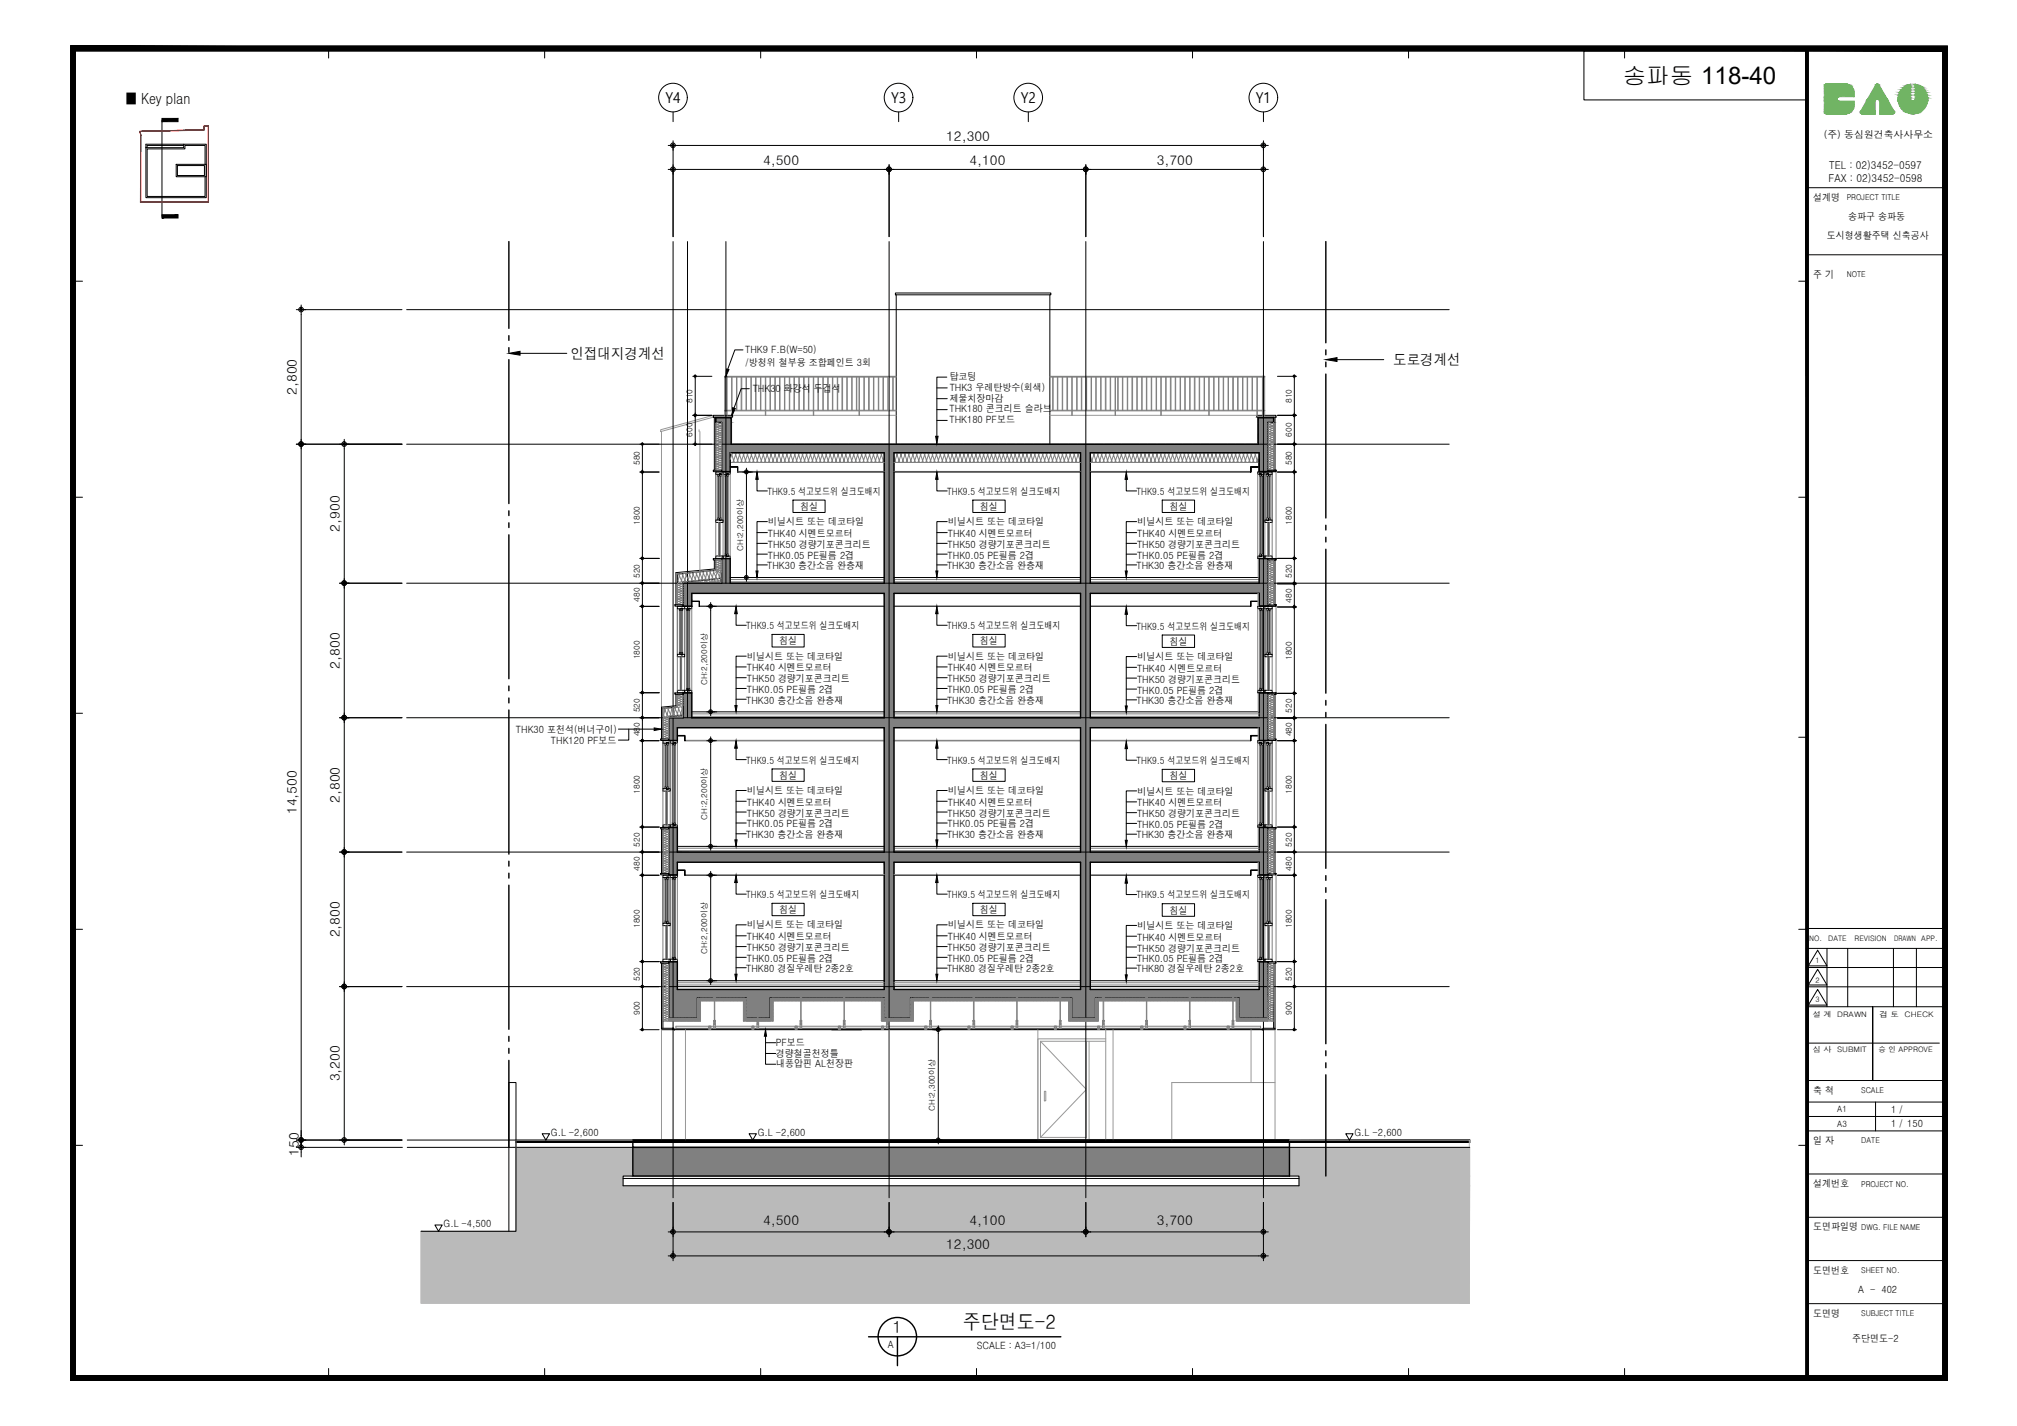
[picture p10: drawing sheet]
<svg xmlns="http://www.w3.org/2000/svg" width="420mm" height="297mm" viewBox="0 0 420 297" stroke-linecap="round" stroke-linejoin="round" font-family="sans-serif">
<defs><g id="words">
<text font-size="4.9" x="338" y="17.4">송파동 118-40</text>
<text font-size="4.2" x="200.6" y="276.8">주단면도-2</text>
<text font-size="3.5" x="186" y="277.7">1</text>
<text font-size="3.2" x="26.2" y="21.6">■ Key plan</text>
<g font-size="3.1">
<text x="138.6" y="21.5">Y4</text>
<text x="185.6" y="21.5">Y3</text>
<text x="212.6" y="21.5">Y2</text>
<text x="261.6" y="21.5">Y1</text>
<text x="118.9" y="74.7">인접대지경계선</text>
<text x="290.2" y="76">도로경계선</text>
</g>
<g font-size="2.8">
<text x="197.1" y="29.4">12,300</text>
<text x="159" y="34.4">4,500</text>
<text x="201.9" y="34.4">4,100</text>
<text x="241" y="34.4">3,700</text>
<text x="61.8" y="82.3" transform="rotate(-90 61.8 82.3)">2,800</text>
<text x="70.8" y="110.8" transform="rotate(-90 70.8 110.8)">2,900</text>
<text x="70.8" y="139.3" transform="rotate(-90 70.8 139.3)">2,800</text>
<text x="70.8" y="167.2" transform="rotate(-90 70.8 167.2)">2,800</text>
<text x="61.8" y="169.6" transform="rotate(-90 61.8 169.6)">14,500</text>
<text x="70.8" y="195.3" transform="rotate(-90 70.8 195.3)">2,800</text>
<text x="70.8" y="225.2" transform="rotate(-90 70.8 225.2)">3,200</text>
<text x="62.2" y="240.7" transform="rotate(-90 62.2 240.7)">150</text>
<text x="159" y="255.2">4,500</text>
<text x="201.9" y="255.2">4,100</text>
<text x="241" y="255.2">3,700</text>
<text x="197.1" y="260.2">12,300</text>
</g>
<g font-size="2.2">
<text x="381" y="35.1">TEL : 02)3452-0597</text>
<text x="380.9" y="37.9">FAX : 02)3452-0598</text>
</g>
<g font-size="2.1">
<text x="379.9" y="28.6">(주) 동심원건축사사무소</text>
<text x="377.7" y="41.9">설계명</text>
<text x="385" y="45.8">송파구 송파동</text>
<text x="380.5" y="49.9">도시형생활주택 신축공사</text>
<text x="377.7" y="57.9">주 기</text>
<text x="155.2" y="73.6">THK9 F.B(W=50)</text>
<text x="155.2" y="76.2">/방청위 철부용 조합페인트 3회</text>
<text x="156.8" y="81.7">THK30 화강석 두겁석</text>
<text x="197.8" y="79.2">탑코팅</text>
<text x="197.8" y="81.4">THK3 우레탄방수(회색)</text>
<text x="197.8" y="83.7">제물치장마감</text>
<text x="197.8" y="85.9">THK180 콘크리트 슬라브</text>
<text x="197.8" y="88.2">THK180 PF보드</text>
<text x="159.9" y="103.1">THK9.5 석고보드위 실크도배지</text>
<text x="166.7" y="106.2">침실</text>
<text x="197.3" y="103.1">THK9.5 석고보드위 실크도배지</text>
<text x="204.1" y="106.2">침실</text>
<text x="236.8" y="103.1">THK9.5 석고보드위 실크도배지</text>
<text x="243.6" y="106.2">침실</text>
<text x="159.9" y="111.9">THK40 시멘트모르터</text>
<text x="160" y="109.4">비닐시트 또는 데코타일</text>
<text x="197.4" y="111.9">THK40 시멘트모르터</text>
<text x="197.5" y="109.4">비닐시트 또는 데코타일</text>
<text x="236.9" y="111.9">THK40 시멘트모르터</text>
<text x="236.9" y="109.4">비닐시트 또는 데코타일</text>
<text x="159.8" y="118.6">THK30 층간소음 완충재</text>
<text x="159.9" y="116.4">THK0.05 PE필름 2겹</text>
<text x="159.9" y="114.1">THK50 경량기포콘크리트</text>
<text x="197.3" y="118.6">THK30 층간소음 완충재</text>
<text x="197.4" y="116.4">THK0.05 PE필름 2겹</text>
<text x="197.4" y="114.1">THK50 경량기포콘크리트</text>
<text x="236.7" y="118.6">THK30 층간소음 완충재</text>
<text x="236.9" y="116.4">THK0.05 PE필름 2겹</text>
<text x="236.9" y="114.1">THK50 경량기포콘크리트</text>
<text x="155.4" y="131">THK9.5 석고보드위 실크도배지</text>
<text x="197.3" y="131">THK9.5 석고보드위 실크도배지</text>
<text x="236.8" y="131.2">THK9.5 석고보드위 실크도배지</text>
<text x="155.6" y="137.4">비닐시트 또는 데코타일</text>
<text x="162.3" y="134.2">침실</text>
<text x="197.5" y="137.4">비닐시트 또는 데코타일</text>
<text x="204.1" y="134.2">침실</text>
<text x="236.9" y="137.5">비닐시트 또는 데코타일</text>
<text x="243.6" y="134.3">침실</text>
<text x="155.6" y="139.9">THK40 시멘트모르터</text>
<text x="155.6" y="142.1">THK50 경량기포콘크리트</text>
<text x="197.4" y="142.1">THK50 경량기포콘크리트</text>
<text x="197.4" y="139.9">THK40 시멘트모르터</text>
<text x="236.9" y="142.2">THK50 경량기포콘크리트</text>
<text x="236.9" y="140">THK40 시멘트모르터</text>
<text x="155.4" y="146.5">THK30 층간소음 완충재</text>
<text x="155.6" y="144.4">THK0.05 PE필름 2겹</text>
<text x="197.3" y="146.5">THK30 층간소음 완충재</text>
<text x="197.4" y="144.4">THK0.05 PE필름 2겹</text>
<text x="236.7" y="146.7">THK30 층간소음 완충재</text>
<text x="236.9" y="144.5">THK0.05 PE필름 2겹</text>
<text x="107.5" y="152.7">THK30 포천석(버너구이)</text>
<text x="114.8" y="155">THK120 PF보드</text>
<text x="155.4" y="159.1">THK9.5 석고보드위 실크도배지</text>
<text x="197.3" y="159.1">THK9.5 석고보드위 실크도배지</text>
<text x="236.8" y="159.2">THK9.5 석고보드위 실크도배지</text>
<text x="155.6" y="167.9">THK40 시멘트모르터</text>
<text x="155.6" y="165.4">비닐시트 또는 데코타일</text>
<text x="162.3" y="162.2">침실</text>
<text x="197.4" y="167.9">THK40 시멘트모르터</text>
<text x="197.5" y="165.4">비닐시트 또는 데코타일</text>
<text x="204.1" y="162.2">침실</text>
<text x="236.9" y="168">THK40 시멘트모르터</text>
<text x="236.9" y="165.5">비닐시트 또는 데코타일</text>
<text x="243.6" y="162.3">침실</text>
<text x="155.6" y="172.4">THK0.05 PE필름 2겹</text>
<text x="155.6" y="170.1">THK50 경량기포콘크리트</text>
<text x="197.4" y="172.4">THK0.05 PE필름 2겹</text>
<text x="197.4" y="170.1">THK50 경량기포콘크리트</text>
<text x="236.9" y="172.5">THK0.05 PE필름 2겹</text>
<text x="236.9" y="170.2">THK50 경량기포콘크리트</text>
<text x="155.4" y="174.6">THK30 층간소음 완충재</text>
<text x="197.3" y="174.6">THK30 층간소음 완충재</text>
<text x="236.7" y="174.7">THK30 층간소음 완충재</text>
<text x="155.4" y="187.1">THK9.5 석고보드위 실크도배지</text>
<text x="162.3" y="190.2">침실</text>
<text x="197.3" y="187.1">THK9.5 석고보드위 실크도배지</text>
<text x="204.1" y="190.2">침실</text>
<text x="236.8" y="187.1">THK9.5 석고보드위 실크도배지</text>
<text x="243.6" y="190.3">침실</text>
<text x="155.6" y="195.9">THK40 시멘트모르터</text>
<text x="155.6" y="193.4">비닐시트 또는 데코타일</text>
<text x="197.4" y="195.9">THK40 시멘트모르터</text>
<text x="197.5" y="193.4">비닐시트 또는 데코타일</text>
<text x="236.9" y="195.9">THK40 시멘트모르터</text>
<text x="236.9" y="193.5">비닐시트 또는 데코타일</text>
<text x="155.4" y="202.6">THK80 경질우레탄 2종2호</text>
<text x="155.6" y="200.3">THK0.05 PE필름 2겹</text>
<text x="155.6" y="198.1">THK50 경량기포콘크리트</text>
<text x="197.3" y="202.6">THK80 경질우레탄 2종2호</text>
<text x="197.4" y="200.3">THK0.05 PE필름 2겹</text>
<text x="197.4" y="198.1">THK50 경량기포콘크리트</text>
<text x="236.7" y="202.6">THK80 경질우레탄 2종2호</text>
<text x="236.9" y="198.2">THK50 경량기포콘크리트</text>
<text x="236.9" y="200.3">THK0.05 PE필름 2겹</text>
<text x="161.6" y="220.1">경량철골천정틀</text>
<text x="161.6" y="217.8">PF보드</text>
<text x="161.7" y="222.3">내풍압핀 AL천장판</text>
<text x="377.7" y="227.8">축 척</text>
<text x="393.9" y="231.8">1 /</text>
<text x="114.8" y="236.5">G.L -2,600</text>
<text x="157.9" y="236.5">G.L -2,600</text>
<text x="282.2" y="236.5">G.L -2,600</text>
<text x="377.7" y="238.3">일 자</text>
<text x="393.9" y="234.8">1 / 150</text>
<text x="377.7" y="247.3">설계번호</text>
<text x="92.4" y="255.5">G.L -4,500</text>
<text x="377.7" y="256.3">도면파일명</text>
<text x="377.7" y="265.3">도면번호</text>
<text x="387.1" y="269.3">A - 402</text>
<text x="377.7" y="274.3">도면명</text>
<text x="185" y="280.7">A</text>
<text x="203.5" y="281">SCALE : A3=1/100</text>
<text x="385.8" y="279.6">주단면도-2</text>
</g>
<g font-size="1.8">
<text x="382.7" y="231.7">A1</text>
<text x="382.7" y="234.7">A3</text>
</g>
<g font-size="1.7">
<text x="384.7" y="41.7">PROJECT TITLE</text>
<text x="384.7" y="57.7">NOTE</text>
<text x="144.3" y="83.9" transform="rotate(-90 144.3 83.9)">810</text>
<text x="269.1" y="83.9" transform="rotate(-90 269.1 83.9)">810</text>
<text x="144.3" y="91" transform="rotate(-90 144.3 91)">600</text>
<text x="269.1" y="91" transform="rotate(-90 269.1 91)">600</text>
<text x="133.3" y="96.9" transform="rotate(-90 133.3 96.9)">580</text>
<text x="269.1" y="96.9" transform="rotate(-90 269.1 96.9)">580</text>
<text x="133.3" y="109.3" transform="rotate(-90 133.3 109.3)">1800</text>
<text x="269.1" y="109.3" transform="rotate(-90 269.1 109.3)">1800</text>
<text x="154.8" y="114.8" transform="rotate(-90 154.8 114.8)">CH:2,200이상</text>
<text x="133.3" y="125.3" transform="rotate(-90 133.3 125.3)">480</text>
<text x="133.3" y="120.4" transform="rotate(-90 133.3 120.4)">520</text>
<text x="269.1" y="125.5" transform="rotate(-90 269.1 125.5)">480</text>
<text x="269.1" y="120.4" transform="rotate(-90 269.1 120.4)">520</text>
<text x="133.3" y="137.3" transform="rotate(-90 133.3 137.3)">1800</text>
<text x="269.1" y="137.5" transform="rotate(-90 269.1 137.5)">1800</text>
<text x="147.3" y="142.7" transform="rotate(-90 147.3 142.7)">CH:2,200이상</text>
<text x="133.3" y="148.4" transform="rotate(-90 133.3 148.4)">520</text>
<text x="269.1" y="148.5" transform="rotate(-90 269.1 148.5)">520</text>
<text x="133.3" y="153.4" transform="rotate(-90 133.3 153.4)">480</text>
<text x="269.1" y="153.4" transform="rotate(-90 269.1 153.4)">480</text>
<text x="133.3" y="165.3" transform="rotate(-90 133.3 165.3)">1800</text>
<text x="269.1" y="165.3" transform="rotate(-90 269.1 165.3)">1800</text>
<text x="147.3" y="170.8" transform="rotate(-90 147.3 170.8)">CH:2,200이상</text>
<text x="133.3" y="176.3" transform="rotate(-90 133.3 176.3)">520</text>
<text x="269.1" y="176.3" transform="rotate(-90 269.1 176.3)">520</text>
<text x="133.3" y="181.3" transform="rotate(-90 133.3 181.3)">480</text>
<text x="269.1" y="181.3" transform="rotate(-90 269.1 181.3)">480</text>
<text x="133.3" y="193.3" transform="rotate(-90 133.3 193.3)">1800</text>
<text x="269.1" y="193.3" transform="rotate(-90 269.1 193.3)">1800</text>
<text x="147.3" y="198.7" transform="rotate(-90 147.3 198.7)">CH:2,200이상</text>
<text x="133.3" y="204.4" transform="rotate(-90 133.3 204.4)">520</text>
<text x="269.1" y="204.4" transform="rotate(-90 269.1 204.4)">520</text>
<text x="133.3" y="211.4" transform="rotate(-90 133.3 211.4)">900</text>
<text x="269.1" y="211.4" transform="rotate(-90 269.1 211.4)">900</text>
<text x="387.7" y="227.7">SCALE</text>
<text x="194.7" y="231.4" transform="rotate(-90 194.7 231.4)">CH:2,300이상</text>
<text x="387.7" y="238.2">DATE</text>
<text x="387.7" y="247.2">PROJECT NO.</text>
<text x="387.7" y="256.1">DWG. FILE NAME</text>
<text x="387.7" y="265.2">SHEET NO.</text>
<text x="387.7" y="274.2">SUBJECT TITLE</text>
</g>
<g font-size="1.6">
<text x="376.9" y="196">NO.</text>
<text x="380.8" y="196">DATE</text>
<text x="386.3" y="196">REVISION</text>
<text x="394.5" y="196">DRAWN APP.</text>
<text x="378.2" y="200.6">1</text>
<text x="378.2" y="204.7">2</text>
<text x="378.2" y="208.8">3</text>
<text x="377.6" y="211.8">설 계</text>
<text x="382.7" y="211.8">DRAWN</text>
<text x="391.5" y="211.9">검 토</text>
<text x="396.8" y="211.9">CHECK</text>
<text x="377.6" y="219.2">심 사</text>
<text x="382.7" y="219.2">SUBMIT</text>
<text x="391.3" y="219.1">승 인 APPROVE</text>
</g>
</g></defs>
<!-- layer: A_SITE -->
<g fill="#f00" stroke="#f00" stroke-width=".21">
<path d="M29.3 28.2v13.9zM29.3 28.2v13.9z"/>
<path d="M29.3 42.1h14.1zM29.3 42.1h14.1z"/>
<path d="M43.4 26.3v15.8zM43.4 26.3v15.8z"/>
<path d="M42.5 26.3l.9-.1zM42.5 26.3l.9-.1z"/>
<path d="M42.5 26.3v.8zM42.5 26.3v.8z"/>
<path d="M29.2 27.4l13.3-.4zM29.2 27.3l13.3-.3z"/>
<path d="M29.2 27.4l.1 .8zM29.2 27.4l.1 .8z"/>
</g>
<g fill="none" stroke="#000" stroke-width=".21">
<path d="M30.4 30.8h7.9v-.8h4.7v11.2h-12.6zM36.7 34.2h6.3v2.6h-6.3zM37 34.5h5.6v2.1h-5.6zM38.3 30h-7.9v.8M38.3 30.3h-7.7v.5M42.7 34.2v-3.9h-4.2v.7h-7.9v9.9h12.1v-4.1M186.5 61h32.4v.4h-32.4zM186.7 61.4v31M218.7 61.4v31M148.6 86.5h4v.4h-4zM148.6 97.9h1.7v.3h-1.7zM148.8 86.9v11"/>
<path d="M149.1 86.9v11M261.8 86.5h4v.4h-4zM264.1 97.9h1.7v.3h-1.7zM265.3 86.9v11M265.6 86.9v11M140.8 119.3v6.7M141.1 119.6v6.4M148.6 116.4h1.7v.3h-1.7zM148.8 116.7v1.8M149.1 116.7v2.1M264.1 116.4h1.7v.3h-1.7zM265.3 116.7v9.3"/>
<path d="M265.6 116.7v9.3M140.6 126h1.7v.3h-1.7zM264.1 126h1.7v.3h-1.7zM137.6 154h1.7v.2h-1.7zM137.8 147.3v6.7M138.1 147.6v6.4M140.6 144.3h1.7v.3h-1.7zM140.8 144.6v2.4M141.1 144.6v2.7M264.1 154h1.7v.2h-1.7zM264.1 144.3h1.7v.3h-1.7zM265.3 144.6v9.4"/>
<path d="M265.6 144.6v9.4M137.6 172.4h1.7v.3h-1.7zM137.8 172.7v9.2M138.1 172.7v9.2M264.1 172.4h1.7v.3h-1.7zM265.3 172.7v9.2M265.6 172.7v9.2M137.6 181.9h1.7v.3h-1.7zM264.1 181.9h1.7v.3h-1.7zM137.6 200.3h1.7v.3h-1.7zM137.8 214.2h2.4v.3h-2.4zM137.8 200.6v13.6"/>
<path d="M138.1 200.6v13.6M263.2 214.2h2.4v.3h-2.4zM264.1 200.3h1.7v.3h-1.7zM265.3 200.6v13.6M265.6 200.6v13.9"/>
</g>
<!-- layer: SYM -->
<g fill="#000" stroke="#000" stroke-width=".21">
<path d="M33.7 25.3h3.4v-.6zM33.7 24.7h3.4l-3.4 .6z"/>
<path d="M33.7 45.4h3.4v-.7zM33.7 44.7h3.4l-3.4 .7z"/>
</g>
<path d="M33.7 25v20.1" fill="none" stroke="#000" stroke-width=".21"/>
<!-- layer: -00 NOTE -->
<path d="M329.9 10.6h46.3v10.2h-46.3z" fill="none" stroke="#000" stroke-width=".21"/>
<g fill="none" stroke="#000" stroke-width=".21">
<path d="M14.7 9.6h391v278h-391zM15.2 10.1h390v276.9h-390zM15.7 10.6h360.5v275.9h-360.5zM68.5 10.6v1.5M113.5 10.6v1.5M158.5 10.6v1.5M203.4 10.6v1.5M248.4 10.6v1.5M293.4 10.6v1.5M338.4 10.6v1.5M376.7 10.6h28v275.9h-28zM376.7 39.1h28"/>
<path d="M15.7 58.6h1.5M374.7 58.6h1.5M376.7 53.1h28M15.7 103.6h1.5M374.7 103.6h1.5M15.7 148.6h1.5M374.7 153.6h1.5M15.7 193.6h1.5M374.7 193.6h1.5M15.7 238.6h1.5M374.7 238.6h1.5M376.7 235.6h28"/>
<path d="M376.7 232.6h28M376.7 229.6h28M376.7 225.1h28M390.7 229.6v6M376.7 253.6h28M376.7 244.5h28M376.7 271.6h28M376.7 262.6h28M68.5 285.1v1.4M113.5 285.1v1.4M158.5 285.1v1.4M203.4 285.1v1.4"/>
<path d="M248.4 285.1v1.4M293.4 285.1v1.4M338.4 285.1v1.4"/>
</g>
<g fill="#000" stroke="#000" stroke-width=".21">
<path d="M14.7 10.6l1 275.9v-275.9zM14.7 10.6l1 275.9h-1z"/>
<path d="M376.2 10.6l.5 275.9v-275.9zM376.2 10.6l.5 275.9h-.5z"/>
<path d="M14.7 9.6l391 1v-1zM14.7 9.6l391 1h-391z"/>
<path d="M404.7 10.6l1 275.9v-275.9zM404.7 10.6l1 275.9h-1z"/>
<path d="M14.7 286.5l391 1.1v-1.1zM14.7 286.5l391 1.1h-391z"/>
</g>
<g fill="none" stroke="#000" stroke-width=".21">
<path d="M376.3 193.4h28.4h-28.4M376.3 197.6h28.4M378.6 197.9l2 3.3h-3.9zM380.6 197.6v12.1M384.9 197.6v12.1M394.4 197.6v12.1M399.2 197.6v12.1M376.3 209.7h28.4M376.3 217.3h27.7M376.3 201.5h28.4M376.3 205.6h28.4M378.6 201.9l2 3.3h-3.9z"/>
<path d="M378.6 206.1l2 3.3h-3.9zM390.1 209.7v15.4v-15.4"/>
</g>
<!-- layer: 0 -->
<g fill="#71b464" stroke="#71b464" stroke-width=".21">
<path d="M380.5 17.5h4zM380.4 17.5h4.1z"/>
<path d="M391 17.5h.2zM390.9 17.5h.3z"/>
<path d="M380.4 17.5h4.3zM380.4 17.5h4.3zM380.4 17.5h4.3zM380.4 17.5h4.3z"/>
<path d="M390.9 17.5l.3 .1zM390.9 17.5l.3 .1z"/>
<path d="M380.4 17.5l4.5 .1zM380.3 17.6h4.6z"/>
<path d="M390.9 17.6h.4zM390.8 17.6h.5z"/>
<path d="M380.3 17.6h4.7zM380.2 17.6h4.8zM380.2 17.6h4.8zM380.2 17.6h4.8z"/>
<path d="M390.8 17.6h.6zM390.8 17.6h.6z"/>
<path d="M380.2 17.6l4.9 .1zM380.2 17.6l4.9 .1z"/>
<path d="M398.9 17.6l.6 .1zM398.9 17.6l.6 .1h-.6z"/>
<path d="M398 17.6v.1zM397.4 17.7l.6-.1v.1z"/>
<path d="M390.8 17.6l.6 .1zM390.7 17.7h.7z"/>
<path d="M380.2 17.7l5.1 .1zM380.2 17.7l5.1 .1h-5.2zM380.1 17.8h5.2zM380.1 17.8h5.2z"/>
<path d="M380.1 17.8h5.3zM380.1 17.8h5.3z"/>
<path d="M380.1 17.8l5.5 .1zM380.1 17.8l5.5 .1z"/>
<path d="M398.9 17.7l1.2 .2-.6-.2zM398.9 17.7l1.2 .2h-1.2z"/>
<path d="M397.4 17.7l.6 .2v-.2zM396.9 17.9l.5-.2 .6 .2z"/>
<path d="M380 17.9h5.6zM380 17.9h5.6z"/>
<path d="M380 17.9l5.7 .1zM380 17.9l5.7 .1z"/>
<path d="M380 18l5.8 .1-.1-.1zM380 18l5.8 .1h-5.8z"/>
<path d="M398.9 17.9l1.7 .4-.5-.4zM398.9 17.9l1.7 .4h-1.7z"/>
<path d="M396.9 17.9l1.1 .4v-.4zM396.4 18.3l.5-.4 1.1 .4z"/>
<path d="M380 18.1l6 .3-.2-.3zM380 18.1l6 .3h-6z"/>
<path d="M380 18.4l6.2 .3-.2-.3zM380 18.4l6.2 .3h-6.2z"/>
<path d="M398.9 18.3l2 .4-.3-.4zM398.9 18.3l2 .4h-2z"/>
<path d="M396.4 18.3l1.6 .4v-.4zM396.4 18.3l1.6 .4h-2z"/>
<path d="M380 18.7l6.2 .3v-.3zM380 18.7l6.2 .3h-6.2z"/>
<path d="M398.9 18.7l2.4 .5-.4-.5zM398.9 18.7l2.4 .5h-2.4z"/>
<path d="M396 18.7l2 .5v-.5zM396 18.7l2 .5h-2.4z"/>
<path d="M380 19l6.2 .4v-.4zM380 19l6.2 .4h-6.2z"/>
<path d="M398.9 19.2l2.6 .6-.2-.6zM398.9 19.2l2.6 .6h-2.6z"/>
<path d="M395.6 19.2l2.4 .6v-.6zM395.6 19.2l2.4 .6h-2.6z"/>
<path d="M380 19.4l6.2 .7v-.7zM380 19.4l6.2 .7h-6.2z"/>
<path d="M380 20.1h3.1zM380 20.1l3 .1z"/>
<path d="M380 20.2h3zM380 20.2h3z"/>
<path d="M380 20.2h3zM380 20.2h2.9z"/>
<path d="M380 20.2h2.9zM380 20.2l2.8 .1z"/>
<path d="M380 20.3h2.8zM380 20.3h2.8z"/>
<path d="M398.9 19.8l2.7 .6-.1-.6zM398.9 19.8l2.7 .6h-2.7z"/>
<path d="M395.4 19.8l2.6 .6v-.6zM395.4 19.8l2.6 .6h-2.6z"/>
<path d="M380 20.3h2.8zM380 20.3l2.7 .1z"/>
<path d="M380 20.4h2.7zM380 20.4l2.7 .1z"/>
<path d="M380 20.5l2.7 .1zM380 20.5l2.7 .1z"/>
<path d="M398.9 20.4l2.7 .2v-.2zM398.9 20.4l2.7 .2h-2.7z"/>
<path d="M395.4 20.4l2.6 .2v-.2zM395.4 20.4l2.6 .2h-2.6z"/>
<path d="M390.7 17.7l2.4 2.9-1.7-2.9zM390.7 17.7l2.4 2.9h-4.1z"/>
<path d="M391.1 20.6h2zM391.1 20.6h2z"/>
<path d="M389 20.6h2zM389 20.6h1.9z"/>
<path d="M380 20.6h2.7zM380 20.6h2.7z"/>
<path d="M391.2 20.6l1.9 .1zM391.2 20.6l1.9 .1z"/>
<path d="M389 20.6h1.9zM389 20.6l1.9 .1z"/>
<path d="M398.9 20.6l2.7 .1zM398.9 20.6l2.7 .1z"/>
<path d="M395.4 20.6l2.6 .1zM395.4 20.6l2.6 .1z"/>
<path d="M391.3 20.7h1.8zM391.3 20.7h1.8z"/>
<path d="M389 20.7h1.9zM389 20.7h1.8z"/>
<path d="M380 20.6l2.7 .1zM380 20.6l2.7 .1z"/>
<path d="M391.4 20.7l1.8 .1zM391.4 20.7l1.8 .1z"/>
<path d="M389 20.7h1.8zM389 20.7l1.7 .1z"/>
<path d="M398.9 20.7l2.7 .1zM398.9 20.7l2.7 .1z"/>
<path d="M395.4 20.7l2.6 .1zM395.4 20.7l2.6 .1z"/>
<path d="M380 20.7l2.7 .1zM380 20.7l2.7 .1z"/>
<path d="M391.4 20.8l1.8 .1zM391.4 20.8l1.8 .1z"/>
<path d="M389 20.8h1.7zM389 20.8l1.7 .1z"/>
<path d="M398.9 20.8l2.7 .1zM398.9 20.8l2.7 .1z"/>
<path d="M395.4 20.8l2.7 .1zM395.4 20.8l2.7 .1z"/>
<path d="M380 20.8l2.8 .1zM380 20.8l2.8 .1z"/>
<path d="M391.5 20.9h1.8zM391.5 20.9h1.8z"/>
<path d="M388.9 20.9h1.8zM388.9 20.9h1.8z"/>
<path d="M398.9 20.9h2.7zM398.9 20.9h2.7z"/>
<path d="M395.4 20.9h2.7zM395.4 20.9h2.7z"/>
<path d="M380 20.9l2.8 .1zM380 20.9l2.8 .1z"/>
<path d="M398.8 20.9l2.8 .1zM398.7 21h2.9z"/>
<path d="M395.4 20.9l2.8 .1zM395.4 20.9l2.8 .1z"/>
<path d="M391.5 20.9l1.8 .1zM391.5 20.9l1.8 .1z"/>
<path d="M388.9 20.9h1.8zM388.9 20.9l1.7 .1z"/>
<path d="M398.7 21h2.9zM398.7 21h2.9z"/>
<path d="M395.4 21h2.8zM395.4 21h2.8z"/>
<path d="M380 21h2.9zM380 21h2.9z"/>
<path d="M398.7 21h2.9zM398.7 21h2.9z"/>
<path d="M395.4 21h2.9zM395.4 21h2.9z"/>
<path d="M380 21l3 .1zM380 21l3 .1z"/>
<path d="M398.7 21h2.9zM398.6 21.1h2.9z"/>
<path d="M395.4 21l3 .1zM395.4 21l3 .1z"/>
<path d="M380 21.1h3zM380 21.1h3z"/>
<path d="M398.6 21.1h2.9zM398.5 21.1h3z"/>
<path d="M395.4 21.1h3zM395.4 21.1h3z"/>
<path d="M391.5 21l1.9 .1zM391.5 21l1.9 .1z"/>
<path d="M388.8 21l1.8 .1zM388.8 21l1.8 .1z"/>
<path d="M380 21.1h3.1zM380 21.1h3.1z"/>
<path d="M395.4 21.1l6 .5 .1-.5zM395.4 21.1l6 .5h-5.9z"/>
<path d="M380 21.1l6.2 .8v-.8zM380 21.1l6.2 .8h-6.2z"/>
<path d="M395.5 21.6l5.7 .5 .2-.5zM395.5 21.6l5.7 .5h-5.5z"/>
<path d="M380 21.9l6.2 .3v-.3zM380 21.9l6.2 .3h-6.2z"/>
<path d="M380 22.2l6.2 .3v-.3zM380 22.2l6.2 .3h-6.2z"/>
<path d="M395.7 22.1l5.2 .5 .3-.5zM395.7 22.1l5.2 .5h-4.8z"/>
<path d="M380 22.5l6 .3 .2-.3zM380 22.5l6 .3h-6z"/>
<path d="M396.1 22.6l4.3 .5 .5-.5zM396.1 22.6l4.3 .5h-3.9z"/>
<path d="M380 22.8l5.8 .3 .2-.3zM380 22.8l5.8 .3h-5.8z"/>
<path d="M391.5 21.1l3 2-1.1-2zM391.5 21.1l3 2h-3z"/>
<path d="M388.8 21.1l1.8 2v-2zM388.8 21.1l1.8 2h-3z"/>
<path d="M391.5 23.1l3.1 .1zM391.5 23.1l3.1 .1z"/>
<path d="M387.6 23.1l3 .1zM387.6 23.1l3 .1z"/>
<path d="M380 23.1l5.7 .1 .1-.1zM380 23.1l5.7 .1h-5.7z"/>
<path d="M391.5 23.2l3.1 .1zM391.5 23.2l3.1 .1z"/>
<path d="M387.6 23.2l3 .1zM387.6 23.2l3 .1z"/>
<path d="M380 23.2h5.7zM380 23.2l5.6 .1z"/>
<path d="M380 23.3h5.6zM380 23.3l5.5 .1z"/>
<path d="M391.5 23.3l3.1 .1zM391.5 23.3l3.1 .1z"/>
<path d="M387.5 23.3l3.1 .1zM387.5 23.3l3.1 .1z"/>
<path d="M396.5 23.1l3.4 .3 .5-.3zM396.5 23.1l3.4 .3h-2.9z"/>
<path d="M380 23.4h5.5zM380 23.4h5.4z"/>
<path d="M391.5 23.4h3.1zM391.5 23.4h3.1z"/>
<path d="M387.5 23.4h3.1zM387.5 23.4h3.1z"/>
<path d="M380.1 23.4h5.3zM380.1 23.4l5.2 .1z"/>
<path d="M391.5 23.4l3.1 .1zM391.5 23.4l3.1 .1z"/>
<path d="M387.6 23.4l3 .1zM387.6 23.4l3 .1z"/>
<path d="M380.1 23.5h5.2zM380.1 23.5h5.2z"/>
<path d="M391.5 23.5h3.1zM391.5 23.5l3 .1z"/>
<path d="M387.6 23.5l3 .1zM387.6 23.5l3 .1z"/>
<path d="M380.1 23.5h5.2zM380.1 23.5l5 .1z"/>
<path d="M397 23.4l2.4 .2 .5-.2zM397 23.4l2.4 .2h-1.8z"/>
<path d="M380.2 23.6h4.9zM380.2 23.6h4.8z"/>
<path d="M391.5 23.6h3zM391.5 23.6h3z"/>
<path d="M387.6 23.6h3zM387.6 23.6h3z"/>
<path d="M380.2 23.6h4.8zM380.2 23.6l4.7 .1z"/>
<path d="M391.5 23.6h3zM391.5 23.6l2.9 .1z"/>
<path d="M387.6 23.6l3 .1zM387.6 23.6l3 .1z"/>
<path d="M380.2 23.7h4.7zM380.2 23.7h4.5z"/>
<path d="M391.5 23.7h2.9zM391.5 23.7h2.9z"/>
<path d="M387.7 23.7h2.9zM387.7 23.7h2.9z"/>
<path d="M380.3 23.7h4.4zM380.3 23.7h4.4z"/>
<path d="M397.6 23.6l1.2 .1 .6-.1zM397.6 23.6l1.2 .1z"/>
<path d="M380.4 23.7h4.3zM380.4 23.7h4.1z"/>
<path d="M391.5 23.7h2.9zM391.5 23.7h2.8z"/>
<path d="M387.8 23.7h2.8zM387.8 23.7h2.8z"/>
<path d="M391.5 23.7h2.7zM391.5 23.7h2.8z"/>
<path d="M387.9 23.7h2.7zM387.9 23.7h2.7z"/>
<path d="M380.4 23.7h4.1zM380.4 23.7h4z"/>
</g>
<!-- layer: H -->
<g fill="#808080" stroke="#808080" stroke-width=".21">
<path d="M149.1 87l3.2 1v-1zM149.1 87l3.2 1h-3.2z"/>
<path d="M262.1 87l3.2 1v-1zM262.1 87l3.2 1h-3.2z"/>
<path d="M262.1 88l2 4.5v-4.5zM262.1 88l2 4.5h-2z"/>
<path d="M150.3 88l2 4.5v-4.5zM150.3 88l2 4.5h-2z"/>
<path d="M150.3 92.5l113.8 1.8v-1.8zM150.3 92.5l113.8 1.8h-113.8z"/>
<path d="M150.3 94.3l1.8 3.9v-3.9zM150.3 94.3l1.8 3.9h-1.8z"/>
<path d="M262.3 94.3l1.8 3.9v-3.9zM262.3 94.3l1.8 3.9h-1.8z"/>
<path d="M150.3 116.4l1.8 5.1v-5.1zM150.3 116.4l1.8 5.1h-1.8z"/>
<path d="M184.2 94.3l2 27.2v-27.2zM184.2 94.3l2 27.2h-2z"/>
<path d="M225.1 94.3l2 27.2v-27.2zM225.1 94.3l2 27.2h-2z"/>
<path d="M262.3 116.4l1.8 5.1v-5.1zM262.3 116.4l1.8 5.1h-1.8z"/>
<path d="M142.3 121.5l121.8 2.1v-2.1zM142.3 121.5l121.8 2.1h-121.8z"/>
<path d="M142.3 123.6l1.8 1.4v-1.4zM142.3 123.6l1.8 1.4h-1.8z"/>
<path d="M142.3 125l1.8 1.3v-1.3zM142.3 125l1.8 1.3h-1.8z"/>
<path d="M262.3 123.6l1.8 2.7v-2.7zM262.3 123.6l1.8 2.7h-1.8z"/>
<path d="M184.2 123.6l2 25.9v-25.9zM184.2 123.6l2 25.9h-2z"/>
<path d="M225.1 123.6l2 25.9v-25.9zM225.1 123.6l2 25.9h-2z"/>
<path d="M262.3 144.3l1.8 5.2v-5.2zM262.3 144.3l1.8 5.2h-1.8z"/>
<path d="M142.3 144.3l1.8 5.2v-5.2zM142.3 144.3l1.8 5.2h-1.8z"/>
<path d="M139.3 149.5l124.8 2.1v-2.1zM139.3 149.5l124.8 2.1h-124.8z"/>
<path d="M139.3 151.6l1.8 2.6v-2.6zM139.3 151.6l1.8 2.6h-1.8z"/>
<path d="M262.3 151.6l1.8 2.6v-2.6zM262.3 151.6l1.8 2.6h-1.8z"/>
<path d="M225.1 151.6l2 25.9v-25.9zM225.1 151.6l2 25.9h-2z"/>
<path d="M184.2 151.6l2 25.9v-25.9zM184.2 151.6l2 25.9h-2z"/>
<path d="M262.3 172.4l1.8 5.1v-5.1zM262.3 172.4l1.8 5.1h-1.8z"/>
<path d="M139.3 172.4l1.8 5.1v-5.1zM139.3 172.4l1.8 5.1h-1.8z"/>
<path d="M139.3 177.5l124.8 2.1v-2.1zM139.3 177.5l124.8 2.1h-124.8z"/>
<path d="M139.3 179.6l1.8 2.6v-2.6zM139.3 179.6l1.8 2.6h-1.8z"/>
<path d="M262.3 179.6l1.8 2.6v-2.6zM262.3 179.6l1.8 2.6h-1.8z"/>
<path d="M225.1 179.6l2 26.5v-26.5zM225.1 179.6l2 26.5h-2z"/>
<path d="M184.2 179.6l2 26.5v-26.5zM184.2 179.6l2 26.5h-2z"/>
<path d="M262.3 200.3l1.8 5.8v-5.8zM262.3 200.3l1.8 5.8h-1.8z"/>
<path d="M139.3 200.3l1.8 5.8v-5.8zM139.3 200.3l1.8 5.8h-1.8z"/>
<path d="M139.3 206.1l124.8 1.8v-1.8zM139.3 206.1l124.8 1.8h-124.8z"/>
<path d="M258.1 207.9l6 4.2v-4.2zM258.1 207.9l6 4.2h-6z"/>
<path d="M139.3 207.9l6 4.2v-4.2zM139.3 207.9l6 4.2h-6z"/>
<path d="M155.4 207.9l5 4.2v-4.2zM155.4 207.9l5 4.2h-5z"/>
<path d="M184.2 207.9l5.5 4.2v-4.2zM184.2 207.9l5.5 4.2h-5.5z"/>
<path d="M223.2 207.9l5 4.2v-4.2zM223.2 207.9l5 4.2h-5z"/>
<path d="M131.8 239l136.8 6v-6zM131.8 239l136.8 6h-136.8z"/>
</g>
<!-- layer: insul -->
<g fill="none" stroke="#808080" stroke-width=".21">
<path d="M150.3 88l-.1 .2-.9-.2-.2 .3 .2 .2 .9-.2 .1 .2-.1 .2-.8-.2-.3 .2 .2 .2 .9-.1 .1 .2-.1 .2-.9-.2-.2 .2 .2 .2 .9-.2 .1 .2-.1 .2-.9-.1-.2 .2 .2 .2 .9-.2 .1 .2-.1 .3-.8-.3-.3 .3 .2 .2 .9-.2 .1 .2-.1 .2-.9-.2-.2 .3 .2 .2 .9-.2 .1 .2-.1 .2-.9-.2-.2 .2 .2 .2 .9-.2 .1 .3-.1 .2-.8-.2-.3 .2 .2 .2 .9-.2 .1 .2-.1 .3-.9-.3-.2 .3 .2 .2 .9-.2 .1 .2-.1 .2-.9-.1-.2 .2 .2 .2 .9-.2 .1 .2-.1 .2-.8-.2-.3 .2 .2 .2 .9-.1 .1 .2-.1 .2-1.1-.1 .2 .4 .7-.3 .3 .3-.1 .2-.8-.2-.3 .1 .2 .3 .9-.1 .1 .2-.1 .2-.8-.2h-.3l.2 .4 .9-.2 .1 .2-.1 .2-.8-.1-.3 .1 .2 .3 .7-.2 .3 .2-.1 .2-.8-.2-.3 .1 .2 .4 .9-.2 .1 .2-.1 .2-.8-.2-.3 .1 .2 .3 .9-.1 .1 .2-.1 .2-.9-.2-.2 .3 .3 .1 .8-.2 .1 .2-.1 .2-.9-.1-.2 .2 .2 .2 .9-.2 .1 .2-.1 .3-.8-.3-.3 .3 .2 .2 .9-.2 .1 .2-.1 .2-.9-.2-.2 .3M152.1 96.1l.3 .2 .4-.2-.3-1.5 .3-.3 .4 .3-.3 1.5 .3 .2 .4-.2-.3-1.5 .4-.3 .3 .3-.3 1.5 .4 .2h.2l.1-.2-.3-1.5 .4-.3 .4 .3-.4 1.5 .1 .2h.3l.3-.2-.3-1.5 .4-.3 .4 .3-.4 1.5 .4 .2 .4-.2-.4-1.5 .4-.3 .4 .3-.3 1.2 .1 .5h.2h.3l.1-.2-.4-1.5 .4-.3 .4 .3-.3 1.5 .4 .2 .3-.2-.3-1.5 .4-.3 .3 .3-.3 1.5 .4 .2h.2l.1-.2-.3-1.5 .4-.3 .4 .3-.4 1.5 .2 .2h.2l.3-.2-.3-1.5 .4-.3 .4 .3-.4 1.5 .4 .2 .4-.2-.3-1.5 .3-.3 .4 .3-.3 1.5 .3 .2h.3l.1-.2-.3-1.5 .3-.3 .4 .3-.3 1.5 .1 .2h.3l.3-.2-.3-1.5 .3-.3 .4 .3-.3 1.5 .4 .2 .3-.2-.3-1.5 .4-.3 .3 .3-.3 1.5 .4 .2h.2l.1-.2-.3-1.5 .4-.3 .4 .3-.4 1.5 .2 .2h.2l.4-.2-.3-1.3 .1-.4 .2-.1 .4 .3-.4 1.5 .4 .2 .4-.2-.3-1.5 .3-.3 .4 .3-.3 1.5 .1 .2h.3l.3-.2-.3-1.5 .3-.3 .4 .3-.3 1.5 .4 .2 .4-.2-.4-1.5 .4-.3 .3 .3-.3 1.5 .4 .2h.2l.2-.2-.4-1.5 .4-.3 .4 .3-.4 1.5 .2 .2h.2l.4-.2-.3-1.5 .3-.3 .4 .3-.4 1.5 .4 .2 .4-.2-.3-1.5 .3-.3 .4 .3-.3 1.5 .3 .2h.3l.1-.2-.3-1.5 .4-.3 .3 .3-.3 1.5 .1 .2h.3l.3-.2-.3-1.5 .4-.3 .3 .3-.3 1.5 .4 .2 .4-.2-.4-1.5 .4-.3 .4 .3-.4 1.2 .2 .5h.2h.2l.2-.2-.4-1.5 .4-.3 .4 .3-.3 1.5 .3 .2 .4-.2-.3-1.5 .4-.3 .3 .3-.3 1.5 .3 .2h.3l.1-.2-.3-1.5 .4-.3 .3 .3-.3 1.5 .1 .2h.3l.3-.2-.3-1.5 .4-.3 .3 .3-.3 1.5 .4 .2 .4-.2-.4-1.5 .4-.3 .3 .3-.2 1.5 .3 .2h.2l.2-.2-.4-1.5 .4-.3 .4 .3-.3 1.5 .1 .2h.2l.4-.2-.3-1.5 .3-.3 .4 .3-.3 1.5 .3 .2 .4-.2-.3-1.5 .4-.3 .3 .3-.3 1.5 .3 .2h.3l.1-.2-.3-1.5 .4-.3 .4 .3-.4 1.5 .1 .2h.3l.4-.2-.4-1.5 .4-.3 .4 .3-.4 1.5 .4 .2h.3l.1-.2-.4-1.5 .4-.3 .4 .3-.3 1.5 .1 .2h.2l.4-.2-.3-1.5 .3-.3 .4 .3-.3 1.5 .3 .2 .4-.2-.3-1.5 .4-.3 .3 .3-.3 1.5 .4 .2h.2l.1-.2-.3-1.5 .4-.3 .4 .3-.4 1.5 .1 .2h.3l.3-.2-.3-1.5 .4-.3 .4 .3-.4 1.5 .4 .2 .4-.2-.4-1.5 .4-.3 .4 .3-.3 1.5 .3 .2h.3l.1-.2-.3-1.5 .3-.3 .4 .3-.3 1.5 .1 .2h.3l.3-.2-.3-1.5 .3-.3 .4 .3-.3 1.5 .4 .2 .3-.2-.3-1.5 .4-.3 .4 .3-.4 1.5 .2 .2h.2l.3-.2-.3-1.5 .4-.3 .4 .3-.4 1.5 .4 .2 .4-.2-.3-1.5 .3-.3 .4 .3-.3 1.5 .3 .2h.3l.1-.2-.3-1.5 .3-.3 .4 .3-.3 1.5 .1 .2h.3l.3-.2-.3-1.5 .3-.3 .4 .3-.3 1.5 .4 .2 .3-.2-.3-1.5 .4-.3 .3 .3-.3 1.5 .4 .2h.2l.2-.2-.4-1.5 .4-.3 .4 .3-.4 1.5 .2 .2h.2l.4-.2-.3-1.5 .3-.3 .4 .3-.4 1.5 .4 .2 .4-.2-.3-1.5 .3-.3 .4 .3-.3 1.2 .1 .5h.2h.3l.1-.2-.3-1.5 .3-.3 .4 .3-.3 1.5 .4 .2 .4-.2-.4-1.5 .4-.3 .3 .3-.3 1.5 .4 .2h.2l.2-.2-.4-1.5 .4-.3 .4 .3-.4 1.5 .2 .2h.2l.4-.2-.3-1.5 .3-.3 .4 .3-.4 1.5 .4 .2 .4-.2-.3-1.5 .4-.3 .3 .3-.3 1.5 .3 .2h.3l.1-.2-.3-1.5 .4-.3 .3 .3-.3 1.5 .1 .2h.3l.3-.2-.3-1.5 .4-.3 .3 .3-.3 1.5 .4 .2 .4-.2-.4-1.5 .4-.3 .3 .3-.3 1.5 .4 .2h.2l.2-.2-.4-1.5 .4-.3 .4 .3-.3 1.5 .1 .2h.2l.4-.2-.3-1.3 .1-.4 .2-.1 .4 .3-.3 1.5 .3 .2 .4-.2-.3-1.5 .4-.3 .3 .3-.3 1.5 .1 .2h.3l.3-.2-.3-1.5 .4-.3 .3 .3-.3 1.5 .4 .2 .4-.2-.4-1.5 .4-.3 .4 .3-.3 1.5 .3 .2h.2l.2-.2-.4-1.5 .4-.3 .4 .3-.3 1.5 .1 .2h.2l.4-.2-.3-1.5 .3-.3 .4 .3-.3 1.5 .3 .2 .4-.2-.3-1.5 .4-.3 .3 .3-.3 1.5 .3 .2h.3l.1-.2-.3-1.5 .4-.3 .4 .3-.4 1.5 .1 .2h.3l.3-.2-.3-1.5 .4-.3 .4 .3-.4 1.5 .4 .2 .4-.2-.4-1.5 .4-.3 .4 .3-.3 1.2 .1 .5h.2h.3l.1-.2-.4-1.5 .4-.3 .4 .3-.3 1.5 .4 .2 .3-.2-.3-1.5 .4-.3 .3 .3-.3 1.5 .4 .2h.2l.1-.2-.3-1.5 .4-.3 .4 .3-.4 1.5 .1 .2h.3l.3-.2-.3-1.5 .4-.3 .4 .3-.4 1.5 .4 .2 .4-.2-.4-1.5 .4-.3 .4 .3-.3 1.5 .3 .2h.3l.1-.2-.3-1.5 .3-.3 .4 .3-.3 1.5 .1 .2h.3l.3-.2-.3-1.5 .3-.3 .4 .3-.3 1.5 .4 .2 .3-.2-.3-1.5 .4-.3 .3 .3-.3 1.5 .4 .2h.2l.1-.2-.3-1.5 .4-.3 .4 .3-.4 1.5 .2 .2h.2l.4-.2-.3-1.5 .3-.3 .4 .3-.4 1.5 .4 .2h.3l.1-.2-.3-1.5 .3-.3 .4 .3-.3 1.5 .1 .2h.3l.3-.2-.3-1.5 .3-.3 .4 .3-.3 1.5 .4 .2 .3-.2-.3-1.5 .4-.3 .3 .3-.3 1.5 .4 .2h.2l.2-.2-.4-1.5 .4-.3 .4 .3-.4 1.5 .2 .2h.2l.4-.2-.3-1.5 .3-.3 .4 .3-.4 1.5 .4 .2 .4-.2-.3-1.5 .3-.3 .4 .3-.3 1.5 .3 .2h.3l.1-.2-.3-1.5 .4-.3 .3 .3-.3 1.5 .1 .2h.3l.3-.2-.3-1.5 .4-.3 .3 .3-.3 1.5 .4 .2 .4-.2-.4-1.5 .4-.3 .4 .3-.4 1.5 .2 .2h.2l.4-.2-.4-1.5 .4-.3 .4 .3-.4 1.5 .4 .2 .4-.2-.3-1.5 .4-.3 .3 .3-.3 1.5 .3 .2h.3l.1-.2-.3-1.5 .4-.3 .3 .3-.3 1.5 .1 .2h.3l.3-.2-.3-1.5 .4-.3 .3 .3-.3 1.5 .4 .2 .4-.2-.4-1.5 .4-.3 .3 .3-.2 1.5 .3 .2h.2l.2-.2-.4-1.5 .4-.3 .4 .3-.3 1.5 .1 .2h.2l.4-.2-.3-1.5 .3-.3 .4 .3-.3 1.5 .3 .2 .4-.2-.3-1.5 .4-.3 .3 .3-.3 1.2 .1 .5h.2h.3l.1-.2-.3-1.5 .4-.3 .3 .3-.3 1.5 .4 .2 .4-.2-.4-1.5 .4-.3 .4 .3-.4 1.5 .4 .2h.2l.2-.2-.4-1.5 .4-.3 .4 .3-.3 1.5 .1 .2h.2l.4-.2-.3-1.5 .3-.3 .4 .3-.3 1.5 .3 .2 .4-.2-.3-1.5 .4-.3 .3 .3-.3 1.5 .4 .2h.2l.1-.2-.3-1.5 .4-.3 .4 .3-.4 1.5 .1 .2h.3l.3-.2-.3-1.5 .4-.3 .4 .3-.4 1.5 .4 .2 .4-.2-.4-1.5 .4-.3 .4 .3-.3 1.5 .3 .2h.3l.1-.2-.4-1.5 .4-.3 .4 .3-.3 1.5 .1 .2h.3l.3-.2-.3-1.3 .1-.4 .2-.1 .4 .3-.3 1.5 .4 .2 .3-.2-.3-1.5 .4-.3 .4 .3-.4 1.5 .1 .2h.3l.3-.2-.3-1.5 .4-.3 .4 .3-.4 1.5 .4 .2 .4-.2-.3-1.5 .3-.3 .4 .3-.3 1.5 .3 .2h.3l.1-.2-.3-1.5 .3-.3 .4 .3-.3 1.5 .1 .2h.3l.3-.2-.3-1.5 .3-.3 .4 .3-.3 1.5 .4 .2 .3-.2-.3-1.5 .4-.3 .3 .3-.3 1.5 .4 .2h.2l.1-.2-.3-1.5 .4-.3 .4 .3-.4 1.5 .2 .2h.2l.4-.2-.3-1.5 .3-.3 .4 .3-.4 1.5 .4 .2 .4-.2-.3-1.5 .3-.3 .4 .3-.3 1.2 .1 .5h.2h.3l.1-.2-.3-1.5 .3-.3 .4 .3-.3 1.5 .4 .2 .4-.2-.4-1.5 .4-.3 .3 .3-.3 1.5 .4 .2h.2l.2-.2-.4-1.5 .4-.3 .4 .3-.4 1.5 .2 .2h.2l.4-.2-.3-1.5 .3-.3 .4 .3-.4 1.5 .4 .2 .4-.2-.3-1.5 .3-.3 .4 .3-.3 1.5 .3 .2h.3l.1-.2-.3-1.5 .4-.3 .3 .3-.3 1.5 .1 .2h.3l.3-.2-.3-1.5 .4-.3 .3 .3-.3 1.5 .4 .2 .4-.2-.4-1.5 .4-.3 .3 .3-.3 1.5 .4 .2h.2l.2-.2-.4-1.5 .4-.3 .4 .3-.3 1.5 .1 .2h.2l.4-.2-.3-1.5 .4-.3 .3 .3-.3 1.5 .3 .2h.3l.1-.2-.3-1.5 .4-.3 .3 .3-.3 1.5 .1 .2h.3l.3-.2-.3-1.5 .4-.3 .3 .3-.3 1.5 .4 .2 .4-.2-.4-1.3 .2-.4 .2-.1 .3 .3-.2 1.5 .3 .2h.2l.2-.2-.4-1.3 .2-.4 .2-.1 .4 .3-.3 1.5 .1 .2h.2l.4-.2-.3-1.3 .1-.4h.5l.1 .2-.3 1.5 .3 .2 .4-.2-.3-1.3 .1-.4 .3-.1 .3 .3-.3 1.5 .3 .2h.3l.1-.2-.3-1.3 .2-.4 .2-.1 .4 .3-.4 1.5 .1 .2h.3l.3-.2-.3-1.5 .4-.3 .4 .3-.4 1.5 .4 .2h-35.2M152.1 94.3l.3 .3-.3 1.1M152.1 96.3h32.1M186.2 96.3h38.9M265.3 88l-.2 .2-.8-.2-.2 .3 .2 .2 .8-.2 .2 .2-.2 .2-.7-.2-.3 .2 .2 .2 .8-.1 .2 .2-.2 .2-.8-.2-.2 .2 .2 .2 .8-.2 .2 .2-.2 .2-.8-.1-.2 .2 .2 .2 .8-.2 .2 .2-.2 .3-.7-.3-.3 .3 .2 .2 .8-.2 .2 .2-.2 .2-.8-.2-.2 .3 .2 .2 .8-.2 .2 .2-.2 .2-.8-.2-.2 .2 .2 .2 .8-.2 .2 .3-.2 .2-.7-.2-.3 .2 .2 .2 .8-.2 .2 .2-.2 .3-.8-.3-.2 .3 .2 .2 .8-.2 .2 .2-.2 .2-.8-.1-.2 .2 .2 .2 .8-.2 .2 .2-.2 .2-.7-.2-.3 .2 .2 .2 .8-.1 .2 .2-.2 .2-.9-.1 .1 .4 .7-.3 .3 .3-.2 .2-.7-.2-.2 .1 .1 .3 .8-.1 .2 .2-.2 .2-.7-.2h-.2l.1 .4 .8-.2 .2 .2-.2 .2-.7-.1-.2 .1 .1 .3 .7-.2 .3 .2-.2 .2-.7-.2-.2 .1 .1 .4 .8-.2 .2 .2-.2 .2-.7-.2-.2 .1 .1 .3 .8-.1 .2 .2-.2 .2-.8-.2-.1 .3 .2 .1 .7-.2 .2 .2-.2 .2-.8-.1-.2 .2 .2 .2 .8-.2 .2 .2-.2 .3-.7-.3-.3 .3 .2 .2 .8-.2 .2 .2-.2 .2-.8-.2-.2 .3M141.1 119.6h.2l.2 .4-.2 1.1 .3 .2 .3-.2-.3-1.1v-.4l.4-.1 .2 .2-.2 1.1 .4 .5 .3-.3-.5-1.3 .3-.3 .4 .4-.2 1.2 .4 .2 .3-.3-.4-1.1a.36 .36 0 0 1 .1-.3 .36 .36 0 0 1 .4-.1l.1 .4-.2 1.1 .4 .2 .3-.3-.4-1.1 .1-.3 .2-.1h.2l.2 .4-.3 1.1 .4 .3 .3-.3-.4-1.1 .1-.4 .2-.1 .3 .3-.1 1.3 .3 .2 .3-.3-.4-1.3 .1-.2h.4a1.62 1.62 0 0 1 0 1.5l.3 .2 .3-.3-.4-1.1 .1-.3 .2-.1 .4 .2-.2 1.3 .3 .2 .3-.1v-.4l-.3-1 .3-.3 .3 .2a1.69 1.69 0 0 0 0 1.5h.4l.1-.2-.4-1.1 .1-.4 .2-.1 .3 .3-.2 1.1 .2 .3h.4l.1-.2-.4-1.2 .3-.3 .3 .2-.2 1.1 .2 .4h.2l.2-.1 .1-.4-.4-1 .3-.3 .4 .2-.3 1.1a.38 .38 0 0 0 .2 .4 .38 .38 0 0 0 .4 0l.1-.5-.4-1 .3-.3 .4 .2-.2 1.1 .1 .4 .2 .1M150.3 116.7l-.1 .2-.8-.2h-.3l.2 .4 .7-.2 .3 .2-.1 .2-.8-.1h-.3l.2 .4 .9-.2 .1 .2-.1 .2-.8-.2-.3 .1 .2 .4 .9-.2 .1 .2-.1 .2-1.1-.1 .2 .4 .7-.3 .3 .3-.1 .2-.9-.2-.2 .3 .3 .1 .8-.1 .1 .2-.1 .2-.8-.2-.3 .2M264.2 116.7l-.1 .1 .2 .2 .8-.1 .2 .2-.2 .2-.8-.2-.1 .4h.2l.7-.2 .2 .2-.2 .3-.8-.2-.1 .3 .2 .1 .7-.2 .2 .3-.2 .2-.8-.2-.1 .3 .2 .1 .7-.2 .2 .2-.2 .2-.8-.2-.1 .4 .2 .1 .7-.2 .2 .2-.2 .2-.8-.2-.1 .4 .2 .1 .7-.3 .2 .3-.2 .2-.7-.2-.3 .2 .2 .2 .8-.2 .2 .3-.2 .2-.8-.2-.2 .2 .2 .2 .8-.2 .2 .2-.2 .2-.8-.1-.2 .2 .2 .2 .8-.2 .2 .2-.2 .2-.7-.2-.3 .2 .2 .3 .8-.2 .2 .2-.2 .2-.8-.2-.2 .3 .2 .2 .8-.2 .2 .2-.2 .2-.8-.2-.2 .2 .2 .2 .8-.2 .2 .3-.2 .2-.7-.2-.3 .2 .2 .2 .8-.2 .2 .2-.2 .2-.8-.2-.2 .3 .2 .2 .8-.2 .2 .2-.2 .2-.8-.2-.2 .3 .2 .2 .8-.2 .2 .2-.2 .2-.7-.2-.3 .2 .2 .2 .8-.1 .2 .2-.2 .2-.8-.2-.2 .2 .2 .2 .8-.2 .2 .2-.2 .3-.8-.2-.2 .2 .2 .2 .8-.2 .2 .3-.2 .2-.7-.2-.3 .2 .2 .2 .8-.2 .2 .2-.2 .2-.8-.2-.2 .3M264.5 116.7l.5 .1 .3-.1M141.2 121.5l-.1 .2 .2 .2 .9-.2 .1 .2-.1 .2-.9-.2-.2 .4 .3 .1 .8-.2 .1 .2-.1 .2-.9-.2-.2 .4h.3l.8-.1 .1 .2-.1 .2-.9-.2-.2 .3 .3 .1 .8-.2 .1 .2-.1 .3-.9-.2-.2 .3 .3 .1 .8-.2 .1 .2-.1 .2-.9-.1-.2 .3 .3 .1 .8-.2 .1 .2-.1 .2-.9-.2-.2 .4h.3l.8-.1 .1 .2-.1 .2-.9-.2-.2 .2 .2 .3 .9-.3 .1 .3-.1 .2-.9-.2-.2 .2 .2 .2 .9-.2 .1 .3-.1 .2-.8-.2-.3 .2M142.3 121.3h.1"/>
<path d="M142.5 121.4h.1M143.2 121.4h.1M143.6 121.4h.1M143.8 121.4h.1M143.9 121.3h.1M144.4 121.3h.1M144.4 121.2h.1M144.6 121.2h.1M144.9 121.4h.1M145.1 121v.1M145.2 121.1h.1M145.3 121.1h.1"/>
<path d="M145.5 121.1h.1M145.6 121.3h.1M145.8 121h.1M145.8 121.2h.1M145.8 121v.1M145.9 121v.1M146 121.1h.1M146 121h.1M146.1 121h.1M146.2 121.4h.1M146.2 121.2h.1M146.3 121.3v.1"/>
<path d="M146.4 121h.1M146.8 121.4h.1M146.8 120.9h.1M146.9 121.1h.1M146.9 121.1v.1M146.9 120.8v.1M147.1 120.9h.1M147.1 121.1h.1M147.2 121.4h.1M147.2 121.2l-.1 .1M147.2 121.3h.1M147.2 121.2v.1"/>
<path d="M147.2 121h.1M147.5 120.9h.1M147.5 121h.1M147.5 120.7h.1M147.6 120.8h.1M147.7 121h.1M147.8 121.1h.1M147.8 121.2v.1M147.8 120.9v.1M148 121.2h.1M148.2 120.9h.1M148.2 121.3h.1"/>
<path d="M148.3 121.4h.1M148.4 120.7h.1M148.4 121.2h.1M148.5 121.1h.1M148.5 121.4h.1M148.7 120.7h.1M148.7 121.3v.1M148.8 121l-.2 .1M148.8 121.2h.1M148.8 120.8h.1M148.8 121.1h.1M148.8 121h.1"/>
<path d="M149 121.2h.1M149.2 121h.1M149.1 121.1h.1M149.2 120.6h.1M149.5 120.7h.1M149.5 121.1h.1M149.5 121h.1M149.6 121.4h.1M149.6 121h.1M149.6 121.1h.1M149.7 121.1h.1M149.8 121.2h.1"/>
<path d="M150 120.5h.1M150 121h.1M150 121.4h.1M150.1 120.6h.1M150.1 121.1h.1M150.1 121.4h.1M150.2 120.6h.1M150.2 120.7h.1M152.1 121.2h32.1M152.1 120.7h32.1M186.2 121.2h38.9M186.2 120.7h38.9"/>
<path d="M227.1 121.2h35.2M227.1 120.7h35.2M138.1 147.6l.4 .2-.2 1.1a.38 .38 0 0 0 .2 .4 .38 .38 0 0 0 .4 0v-.5l-.4-1 .1-.2h.4l.1 .1-.1 1.1 .1 .4 .3 .1 .3-.5-.5-1.1 .3-.3 .4 .2-.2 1.1 .2 .4 .2 .1 .3-.3-.4-1.3 .1-.2h.4l.1 .4-.2 .9 .4 .4 .3-.3-.4-1.2 .3-.3 .4 .4-.3 .9 .2 .4h.2l.3-.3-.4-1 .1-.4 .2-.1 .2 .1 .2 .3-.2 1.1 .3 .3M138.1 149.3l.2 .2 .8-.1 .2 .2-.2 .2-.8-.2-.2 .2 .2 .2 .8-.2 .2 .3-.2 .2-.8-.2-.2 .2 .2 .2 .7-.2 .3 .2-.2 .3-.7-.2-.3 .2 .2 .2 .7-.2 .3 .1-.2 .3-.7-.2-.3 .2 .2 .3 .7-.2 .3 .1-.2 .3-.8-.2-.2 .3 .2 .2 .7-.2h.3l-.2 .4-.7-.2-.3 .2 .2 .2 .7-.1h.3l-.2 .4-.7-.2-.3 .2 .2 .2 .7-.2 .3 .1-.2 .3-.8-.1-.2 .2 .2 .2 .8-.2 .2 .2-.2 .3-.7-.3-.3 .3 .2 .2 .8-.2 .2 .3M139.3 149.3h.1M139.5 149.4h.1M140.2 149.4h.1M140.6 149.3h.1M140.8 149.4h.1M140.9 149.3h.1M141.1 144.6l.2 .3 .7-.2 .3 .2-.1 .2-.8-.1-.3 .1 .2 .3 .7-.2 .3 .2-.1 .3-.8-.3-.3 .1 .2 .4 .9-.2 .1 .2-.1 .2-.8-.2-.3 .1 .2 .4 .7-.2 .3 .2-.1 .2-.8-.2-.3 .1 .2 .3 .7-.2 .3 .2-.1 .3-.9-.2-.2 .2 .2 .2M141.4 149.3h.1"/>
<path d="M141.4 149.2h.1M141.5 149.2l-.1 .1M141.6 149.3h.1M141.9 149.3h.1M142.1 149h.1M142.2 149.1h.1M144.1 149.2h40.1M144.1 148.7h40.1M186.2 149.2h38.9M186.2 148.7h38.9M227.1 149.2h35.2M227.1 148.7h35.2"/>
<path d="M264.2 144.6l-.1 .3 .2 .2 .7-.2 .3 .2-.2 .2-.8-.2-.1 .3 .2 .1 .7-.2 .2 .3-.2 .2-.8-.2-.1 .3 .2 .1 .7-.2 .2 .2-.2 .2-.8-.2-.1 .4 .2 .1 .7-.2 .2 .2-.2 .2-.8-.2-.1 .4 .2 .1 .7-.2 .2 .2-.2 .2-.8-.2-.1 .3 .2 .1 .7-.1 .2 .2-.2 .2-.8-.2-.2 .2 .2 .2 .8-.2 .2 .2-.2 .3-.8-.2-.2 .2 .2 .2 .8-.2 .2 .2-.2 .3-.7-.3-.3 .3 .2 .2 .8-.2 .2 .2-.2 .2-.8-.2-.2 .3 .2 .2 .8-.2 .2 .2-.2 .2-.8-.2-.2 .2 .2 .2 .8-.2 .2 .3-.2 .2-.7-.2-.3 .2 .2 .2 .8-.2 .2 .3-.2 .2-.8-.2-.2 .2 .2 .2 .8-.2 .2 .2-.2 .2-.8-.1-.2 .2 .2 .2 .8-.2 .2 .2-.2 .2-.7-.2-.3 .2 .2 .3 .8-.2 .2 .2-.2 .2-.8-.2-.2 .2 .2 .3 .8-.3 .2 .3-.2 .2-.8-.2-.2 .2 .2 .2 .8-.2 .2 .3-.2 .2-.7-.2-.3 .2 .2 .2 .8-.2 .2 .2-.2 .2-.8-.1-.2 .2 .2 .2 .8-.2 .2 .2-.2 .2-.8-.2-.2 .3M264.5 144.6l.5 .2 .3-.2M139.3 172.6l-.2 .2-.8-.2-.2 .3 .2 .2 .7-.2 .3 .2-.2 .2-.8-.2-.2 .2 .2 .3 .8-.3 .2 .3-.2 .2-.8-.2-.2 .2 .2 .2 .8-.2 .2 .3-.2 .2-.8-.2-.2 .2 .2 .2 .7-.2 .3 .2-.2 .2-.8-.1-.2 .2 .2 .2 .8-.2 .2 .2-.2 .2-.8-.2-.2 .2 .2 .3 .8-.2 .2 .2-.2 .2-.8-.2-.2 .3 .2 .2 .7-.2 .3 .2-.2 .2-.8-.2-.2 .2 .2 .2 .8-.1 .2 .2-.2 .2-.8-.2-.2 .2 .2 .2 .8-.2 .2 .2-.2 .3-.8-.2-.2 .2 .2 .2 .7-.2 .3 .2-.2 .2-.8-.2-.2 .3 .2 .2 .8-.2 .2 .2-.2 .2-.8-.2-.2 .2 .2 .2 .8-.1 .2 .2-.2 .2-.8-.2-.2 .2 .2 .2 .7-.2 .3 .2-.2 .3-.8-.2-.2 .2 .2 .2 .8-.2 .2 .3-.2 .2-.8-.2-.2 .2 .2 .2 .8-.2 .2 .2-.2 .2-.8-.1-.2 .2 .2 .2 .7-.2 .3 .1-.2 .3-.8-.2-.2 .2 .2 .2 .7-.1 .3 .1-.2 .3-.7-.2-.3 .2 .2 .2 .7-.2 .3 .1-.2 .4-.8-.2-.2 .2 .2 .2 .8-.2 .2 .3-.3 .1-.7-.1-.2 .1M141.1 177.2h43.1M141.1 176.7h43.1M186.2 177.2h38.9M186.2 176.7h38.9M227.1 177.2h35.2M227.1 176.7h35.2M264.2 172.7l-.1 .1 .2 .2 .8-.2 .2 .3-.2 .2-.8-.2-.1 .3 .2 .1 .7-.2 .2 .3-.2 .2-.8-.2-.1 .3 .2 .1 .7-.2 .2 .2-.2 .2-.8-.1-.1 .3 .2 .1 .7-.2 .2 .2-.2 .2-.8-.2-.1 .4h.2l.7-.1 .2 .2-.2 .2-.8-.2-.1 .4 .2 .1 .7-.3 .2 .3-.2 .2-.8-.2-.2 .2 .2 .2 .8-.2 .2 .3-.2 .2-.7-.2-.3 .2 .2 .2 .8-.2 .2 .2-.2 .2-.8-.2-.2 .3 .2 .2 .8-.2 .2 .2-.2 .2-.8-.2-.2 .3 .2 .2 .8-.2 .2 .2-.2 .2-.7-.2-.3 .2 .2 .2 .8-.1 .2 .2-.2 .2-.8-.2-.2 .2 .2 .2 .8-.2 .2 .2-.2 .2-.8-.1-.2 .2 .2 .2 .8-.2 .2 .2-.2 .3-.7-.3-.3 .3 .2 .2 .8-.2 .2 .2-.2 .2-.8-.2-.2 .3 .2 .2 .8-.2 .2 .2-.2 .2-.8-.2-.2 .2 .2 .2 .8-.1 .2 .2-.2 .2-.7-.2-.3 .2 .2 .2 .8-.2 .2 .2-.2 .3-.8-.2-.2 .2 .2 .2 .8-.2 .2 .2-.2 .2-.8-.1-.2 .2 .2 .2 .8-.2 .2 .2-.2 .2-.7-.2-.3 .2M264.5 172.7l.5 .1 .3-.1M138.1 200.6l.2 .3 .8-.2 .2 .2-.2 .3-.7-.3-.2 .1-.1 .2 .2 .2 .7-.2 .3 .2-.2 .2-.8-.1-.2 .2 .2 .2 .7-.2 .3 .2-.2 .2-.8-.2-.2 .2 .1 .2 .9-.1 .2 .2-.2 .2-.8-.2-.2 .2 .2 .2 .7-.2 .3 .2-.2 .3-.8-.2-.2 .2 .2 .2 .8-.2 .2 .3-.2 .2-.8-.2-.2 .2 .2 .2 .8-.2 .2 .2-.2 .2-.8-.2-.2 .3 .2 .2 .7-.2 .3 .2-.2 .2-.8-.2-.2 .2 .2 .3 .8-.3 .2 .3-.2 .2-.8-.2-.2 .2 .2 .2 .8-.2 .2 .3-.2 .2-.8-.2-.2 .2 .2 .2 .7-.2 .3 .2-.2 .2-.8-.1-.2 .2 .2 .2 .8-.2 .2 .2-.2 .2-.8-.2-.2 .2 .2 .3 .8-.2 .2 .2-.2 .2-.8-.2-.2 .3 .2 .2 .7-.2 .3 .2-.2 .2-.8-.2-.2 .2 .2 .2 .8-.2 .2 .3-.2 .2-.8-.2-.2 .2 .2 .2 .8-.2 .2 .2-.2 .3-.8-.3-.2 .3 .2 .2 .7-.2 .3 .2-.2 .2-.8-.2-.2 .3 .2 .2 .8-.2 .2 .2-.2 .2-.8-.2-.2 .2 .2 .2 .8-.1 .2 .2-.2 .2-.8-.2-.2 .2 .2 .2 .7-.2 .3 .2-.2 .3-.8-.2-.2 .2 .2 .2 .8-.2 .2 .3-.2 .2-.8-.2-.2 .2 .2 .2 .8-.2 .2 .2-.2 .2-.8-.2-.2 .3 .2 .2 .7-.2 .3 .2-.2 .2-.8-.2-.2 .2 .2 .2 .8-.2 .2 .3-.2 .2-.8-.2-.2 .2 .2 .2 .8-.2 .2 .3-.2 .2-.8-.2-.2 .2h7.8"/>
<path d="M139.3 212.1v.5l.1 .1 .1-.6 .2 .1v.5l.1-.1v-.5l.1 .1-.1 .3 .1 .2v-.5l.1-.1v.5l.2 .1 .1-.6 .1 .1v.5l.1-.1v-.5l.1 .1-.1 .3 .1 .2v-.5l.2-.1v.5l.1 .1 .1-.6 .1 .1v.5l.1-.1v-.5l.2 .1-.2 .4 .2 .1v-.5l.1-.1v.5l.1 .1 .1-.6 .1 .1v.5l.1-.1v-.5l.2 .1-.2 .4 .2 .1v-.5l.1-.1v.5l.1 .1 .1-.6 .1 .1v.5l.2-.1v-.5l.1 .1-.1 .3 .1 .2v-.5l.1-.1v.5l.1 .1 .1-.6 .2 .1v.5l.1-.1v-.5l.1 .1-.1 .3 .1 .2v-.5l.1-.1v.5l.2 .1v-.6l.2 .1v.5l.1-.1v-.5l.1 .1-.1 .4 .1 .1v-.5l.2-.1v.5l.1 .1 .1-.6 .1 .1v.5l.1-.1v-.5l.1 .1-.1 .4 .1 .1v-.5h.3l-.1 .4 .1 .1v-.5l.2-.1v.6l.1-.1v-.5l.2 .1-.2 .3 .2 .2v-.5l.1-.1v.5l.1 .1M141.1 205.2h43.1M141.1 204.7h43.1M154.9 208.5v4.2h6.1v-4.2h22.6v4.2h6.7v-4.2h32.3M154.9 207.9l-.2 .1v.5l-.1-.1v-.4h-.2l.1 .4-.2 .1 .1-.5-.2-.1 .1 .5-.2 .1 .1-.5-.1-.1v.5l-.2 .1-.1-.6-.1 .1 .1 .4-.2 .1 .1-.5-.1-.1-.1 .1 .1 .4-.2 .1 .1-.5-.2-.1v.5l-.1 .1-.1-.6-.1 .1 .1 .4-.2 .1 .1-.5-.1-.1-.2 .1 .2 .4-.2 .1v-.5l-.1-.1v.5l-.2 .1v-.6l-.1 .1 .1 .4-.2 .1 .1-.5-.2-.1-.1 .1 .1 .4-.1 .1v-.5l-.1-.1v.5l-.2 .1v-.6l-.1 .1v.4l-.1 .1 .1-.5-.2-.1-.1 .1 .1 .4-.1 .1v-.5l-.1-.1v.5l-.2 .1v-.6l-.2 .1 .1 .4-.2 .1 .1-.5-.1-.1-.1 .1 .1 .4-.2 .1 .1-.5-.1-.1v.5l-.2 .1-.1-.6-.1 .1 .1 .4-.2 .1 .1-.5-.1-.1-.1 .1 .1 .4-.2 .1 .1-.5-.2-.1v.5l-.1 .1-.1-.6-.1 .1 .1 .4-.2 .1 .1-.5-.1-.1-.2 .1 .2 .4-.2 .1v-.5l-.1-.1v.5l-.2 .1v-.6l-.1 .1 .1 .4-.2 .1 .1-.5-.2-.1-.1 .1 .1 .4-.1 .1v-.5l-.1-.1v.5l-.2 .1v-.6l-.1 .1v.4l-.1 .1 .1-.5-.2-.1-.1 .1 .1 .4-.1 .1v-.5l-.1-.1v.5l-.2 .1v-.6l-.2 .1 .1 .4-.1 .1v-.5l-.1-.1-.1 .1 .1 .4-.2 .1 .1-.5-.1-.1v.5l-.2 .1-.1-.6-.1 .1 .1 .4-.2 .1 .1-.5-.1-.1-.1 .1 .1 .4-.2 .1 .1-.5-.2-.1v.5l-.1 .1v-.5l-.6-.1v.2l.4-.1 .1 .1h-.5v.3l.4-.1 .1 .1h-.5l-.1 .2h.6l-.1 .1-.5-.1v.2l.5-.1 .1 .2h-.5l-.1 .1h.5l.1 .1-.6 .1 .1 .1h.5l-.1 .2h-.5l.1 .1 .4-.1 .1 .1h-.5l-.1 .1h.5l.1 .1-.6 .1 .1 .1h.5l-.1 .2h-.5l.1 .1 .4-.1 .1 .1h-.5l-.1 .1h.5l.1 .2h-.6l.1 .2h.5l-.1 .1h-.5l.1 .1 .4-.1 .1 .1h-.5l-.1 .1h.5l.1 .2-.6 .1 .1 .1h.5l-.1 .1h-.5l.1 .1 .4-.1 .1 .1h-.5l-.1 .2h.5l.1 .1-.6 .1M154.9 208.2v.3M154.9 208.5h-9v4.2M155.4 207.9v.1l-.4-.1-.1 .1v.1h.5v.1l-.5-.1v.2h.5v.2h-.5v.1h.5v.1h-.5v.2l.5-.1v.1h-.5v.1h.5v.2h-.5v.1h.5v.2h-.5v.1l.5-.1v.2l-.5-.1v.1h.5v.2h-.5v.1h.5v.2h-.5v.1l.5-.1v.2l-.5-.1v.1l.5 .1v.1h-.5v.2l.5-.1v.2h-.5v.1l.5-.1v.2l-.5-.1v.1l.5 .1v.2h-.5v.1l.5-.1v.2h-.5v.1h.5v.1l-.5-.1v.2h.5v.2h-.5v.1h.5v.1h-.5v.2l.5-.1v.1h-.5v.1h.5v.1M155.4 212.1l.2 .1-.2 .3 .2 .2 .1-.1-.1-.4 .1-.1v.5l.1 .1v-.5l.2-.1v.6l.2-.1v-.5l.1 .1-.1 .4 .1 .1 .1-.1-.1-.4 .1-.1v.5l.1 .1v-.5l.2-.1 .1 .6 .1-.1v-.5l.1 .1-.1 .4 .1 .1 .1-.1-.1-.4 .1-.1v.5l.2 .1v-.5l.1-.1 .1 .6 .1-.1v-.5l.1 .1v.5l.2-.1-.2-.4 .2-.1v.5l.1 .1v-.5l.1-.1 .1 .6 .1-.1v-.5l.2 .1v.5l.1-.1-.1-.4 .1-.1v.5l.1 .1v-.5l.1-.1 .1 .6 .1-.1v-.5l.2 .1v.5l.1-.1-.1-.4 .1-.1v.6l.2-.1-.1-.4 .2-.1v.6l.2-.1v-.5l.1 .1v.5l.1-.1-.1-.4 .1-.1v.5h.2l-.1-.4 .2-.1v.5l.1 .1M160.4 212.1v.4M160.4 207.9l.1 .1 .5-.1v.2l-.4-.1-.2 .1 .6 .1v.2l-.5-.1-.1 .1h.6v.2h-.6l.1 .1 .5-.1v.3l-.4-.2-.2 .2h.6v.2l-.5-.1-.1 .1 .6 .1v.1h-.6l.1 .2 .5-.1v.2l-.4-.1-.2 .1h.6v.2l-.5-.1-.1 .1 .6 .1v.1h-.6l.1 .2 .5-.1v.2l-.4-.1-.2 .1h.6v.2l-.5-.1-.1 .2h.6v.2h-.6l.1 .1 .5-.1v.2l-.4-.1-.2 .1 .6 .1v.1l-.5-.1-.1 .2h.6v.2h-.6l.1 .1h.5v.1l-.4-.1-.2 .1 .6 .1v.1h-.5l-.1 .1h.6v.2h-.6l.1 .1h.5v.2l-.4-.2-.2 .2h.6v.1h-.5l-.1 .1M161 207.9l.2 .1-.1 .5 .2-.1v-.5l.1 .1-.1 .5 .2-.1-.1-.3 .1-.2 .1 .6 .2-.1v-.5l.1 .1-.1 .5 .2-.1v-.5l.1 .1v.5l.2-.1-.2-.3 .2-.2v.6l.2-.1v-.5l.1 .1v.5l.1-.1v-.5l.2 .1-.1 .5 .2-.1-.1-.3 .1-.2v.6l.2-.1-.1-.4 .1-.1 .1 .6 .1-.1v-.5l.2 .1-.1 .5 .2-.1-.1-.3 .1-.2v.6l.2-.1-.1-.4 .2-.1v.6l.2-.1v-.5l.1 .1-.1 .5 .2-.1-.1-.3 .1-.2 .1 .6 .1-.1-.1-.4 .2-.1v.6l.2-.1v-.5l.1 .1-.1 .5 .2-.1-.1-.3 .1-.2 .1 .6 .2-.1-.1-.4 .1-.1v.6l.2-.1v-.5l.1 .1v.5l.2-.1-.2-.3 .2-.2v.6l.2-.1-.1-.4 .1-.1 .1 .6 .1-.1v-.5l.2 .1-.1 .5 .2-.1-.1-.3 .1-.2v.6l.2-.1-.1-.4 .1-.1 .1 .6 .1-.1v-.5l.2 .1-.1 .5 .2-.1-.1-.3 .1-.2v.6l.2-.1-.1-.4 .2-.1v.6l.2-.1v-.5l.1 .1-.1 .5 .2-.1-.1-.3 .1-.2 .1 .6 .1-.1-.1-.4 .2-.1v.6l.2-.1v-.5l.1 .1-.1 .5 .2-.1-.1-.3 .1-.2 .1 .6 .2-.1-.1-.4 .1-.1v.6l.2-.1v-.5l.1 .1v.5l.2-.1-.2-.3 .2-.2v.6l.2-.1-.1-.4 .1-.1 .1 .6 .1-.1v-.5l.2 .1-.1 .5 .2-.1-.1-.3 .1-.2v.6l.2-.1-.1-.4 .1-.1 .1 .6 .1-.1v-.5l.2 .1-.1 .5 .2-.1-.1-.3 .1-.2v.6l.2-.1-.1-.4 .2-.1v.6l.2-.1v-.5l.1 .1v.5l.1-.1-.1-.3 .1-.2 .1 .6 .1-.1-.1-.4 .2-.1v.6l.2-.1v-.5l.1 .1v.5l.1-.1-.1-.3 .1-.2 .1 .6 .2-.1-.1-.4 .1-.1v.6l.2-.1v-.5l.1 .1v.5l.2-.1-.2-.3 .2-.2v.6l.2-.1-.1-.4 .1-.1 .1 .6 .1-.1v-.5l.2 .1-.1 .5 .2-.1-.1-.3 .1-.2v.6l.2-.1-.1-.4 .1-.1 .1 .6 .1-.1v-.5l.2 .1-.1 .5 .2-.1-.1-.3 .1-.2 .1 .1-.1 .5 .2-.1-.1-.4 .2-.1v.6l.2-.1v-.5l.1 .1-.1 .5 .2-.1-.1-.3 .1-.2 .1 .1v.5l.1-.1-.1-.4 .2-.1v.6l.2-.1v-.5l.1 .1v.5l.1-.1-.1-.3 .1-.2 .2 .1-.1 .5 .1-.1v-.4l.1-.1v.6l.2-.1v-.5l.1 .1v.5l.2-.1-.2-.3 .2-.2 .1 .1-.1 .5 .2-.1-.1-.4 .1-.1 .1 .6 .1-.1v-.5l.1 .1v.5l.2-.1-.2-.3 .2-.2 .1 .1-.1 .5 .2-.1-.1-.4 .1-.1 .1 .6 .1-.1v-.5l.2 .1-.1 .5 .2-.1-.1-.3 .1-.2 .1 .1-.1 .5 .2-.1-.1-.4 .2-.1v.6l.2-.1v-.5l.1 .1-.1 .5 .2-.1-.1-.3 .1-.2 .1 .1v.5l.1-.1-.1-.4 .2-.1v.6l.2-.1v-.5l.1 .1v.5l.1-.1-.1-.3 .1-.2 .2 .1-.1 .5 .1-.1v-.4l.1-.1v.6l.2-.1v-.5l.1 .1v.5l.2-.1-.2-.3 .2-.2 .1 .1-.1 .5 .2-.1-.1-.4 .1-.1 .1 .6 .1-.1v-.5l.1 .1v.5l.2-.1-.2-.3 .2-.2 .1 .1-.1 .5 .2-.1-.1-.4 .1-.1 .1 .6 .1-.1v-.5l.2 .1-.1 .5 .2-.1-.1-.3 .1-.2 .1 .1-.1 .5 .2-.1-.1-.4 .1-.1 .1 .6 .2-.1v-.5l.1 .1-.1 .5 .2-.1-.1-.3 .1-.2 .1 .1v.5l.1-.1-.1-.4 .2-.1v.6l.2-.1v-.5l.1 .1v.5l.1-.1-.1-.3 .1-.2 .2 .1-.1 .5 .1-.1v-.4l.1-.1v.5l.2 .1v-.6"/>
<path d="M173.3 214.6h6.2M184.2 207.9l-.1 .1-.3-.1-.2 .1 .1 .1h.5l-.1 .1-.4-.1-.1 .2h.6l-.1 .2h-.5l.1 .1h.5l-.1 .1h-.5l.1 .2 .5-.1-.1 .1h-.4l-.1 .1h.6l-.1 .2h-.5l.1 .1h.5l-.1 .2h-.5l.1 .1 .5-.1-.1 .2-.4-.1-.1 .1h.6l-.1 .2h-.5l.1 .1h.5l-.1 .2h-.5l.1 .1 .5-.1-.1 .2-.4-.1-.1 .1 .6 .1-.1 .1h-.5l.1 .2 .5-.1-.1 .2h-.5l.1 .1 .5-.1-.1 .2-.4-.1-.1 .1 .6 .1-.1 .2h-.5l.1 .1 .5-.1-.1 .2h-.5l.1 .1h.5l-.1 .1h-.5l.1 .1h.5l-.1 .2h-.5l.1 .1-.1 .5 .3-.1-.2-.4 .2-.1v.5l.1 .1 .1-.6 .1 .1v.5l.1-.1v-.5l.1 .1-.1 .4 .1 .1 .2-.1-.2-.4 .2-.1v.5l.1 .1 .1-.6 .1 .1v.5l.1-.1v-.5l.2 .1-.2 .4 .2 .1 .1-.1-.1-.4 .1-.1v.5l.1 .1 .1-.6 .1 .1v.5l.2-.1v-.5l.1 .1-.1 .4 .1 .1 .1-.1-.1-.4 .1-.1v.5l.1 .1v-.5l.2-.1 .1 .6 .1-.1v-.5l.1 .1-.1 .4 .1 .1 .1-.1-.1-.4 .1-.1v.5l.2 .1v-.5l.1-.1 .1 .6 .1-.1v-.5l.1 .1-.1 .4 .1 .1 .2-.1-.2-.4 .2-.1v.5l.1 .1v-.5l.1-.1 .1 .6 .1-.1v-.5l.1 .1-.1 .4 .1 .1 .2-.1-.2-.4 .2-.1v.5l.1 .1v-.5l.1-.1 .1 .6 .1-.1v-.5l.2 .1-.2 .4 .2 .1 .1-.1-.1-.4 .1-.1v.5l.1 .1v-.5l.1-.1 .1 .6 .2-.1v-.5l.1 .1-.1 .5 .2-.1-.1-.4 .1-.1 .1 .6 .1-.1-.1-.4 .2-.1v.5h.2v-.5l.1 .1-.1 .4h.2M186.2 205.2h38.9M186.2 204.7h38.9M190.3 212.1v.4M222.6 208.5v4.2h6.2v-4.2h28.7v4.2h7.8M222.6 208.5l-.1-.1 .1-.3-.1-.2-.1 .6-.1-.1v-.4l-.1-.1v.6l-.2-.1v-.5l-.1 .1v.5l-.2-.1 .2-.3-.2-.2v.6l-.2-.1 .1-.4-.1-.1-.1 .6-.1-.1v-.5l-.2 .1 .1 .5-.2-.1 .1-.3-.1-.2v.6l-.2-.1 .1-.4-.1-.1-.1 .6-.1-.1v-.5l-.2 .1 .1 .5-.2-.1 .1-.3-.1-.2-.1 .1 .1 .5-.2-.1 .1-.4-.2-.1v.6l-.2-.1v-.5l-.1 .1 .1 .5-.2-.1 .1-.3-.1-.2-.1 .1v.5l-.1-.1 .1-.4-.2-.1v.6l-.2-.1v-.5l-.1 .1v.5l-.1-.1 .1-.3-.1-.2-.2 .1 .1 .5-.1-.1v-.4l-.1-.1v.6l-.2-.1v-.5l-.1 .1v.5l-.2-.1 .2-.3-.2-.2-.1 .1 .1 .5-.2-.1 .1-.4-.1-.1-.1 .6-.1-.1v-.5l-.1 .1v.5l-.2-.1 .2-.3-.2-.2-.1 .1 .1 .5-.2-.1 .1-.4-.1-.1-.1 .6-.1-.1v-.5l-.2 .1 .1 .5-.2-.1 .1-.3-.1-.2-.1 .1 .1 .5-.2-.1 .1-.4-.1-.1-.1 .6-.2-.1v-.5l-.1 .1 .1 .5-.2-.1 .1-.3-.1-.2-.1 .1v.5l-.1-.1 .1-.4-.2-.1v.6l-.2-.1v-.5l-.1 .1v.5l-.1-.1 .1-.3-.1-.2-.2 .1 .1 .5-.1-.1v-.4l-.1-.1v.6l-.2-.1v-.5l-.1 .1v.5l-.2-.1 .2-.3-.2-.2-.1 .1 .1 .5-.2-.1 .1-.4-.1-.1-.1 .6-.1-.1v-.5l-.1 .1v.5l-.2-.1 .2-.3-.2-.2-.1 .1 .1 .5-.2-.1 .1-.4-.1-.1-.1 .6-.1-.1v-.5l-.2 .1 .1 .5-.2-.1 .1-.3-.1-.2-.1 .1 .1 .5-.2-.1 .1-.4-.1-.1-.1 .6-.2-.1v-.5l-.1 .1 .1 .5-.2-.1 .1-.3-.1-.2-.1 .1v.5l-.1-.1 .1-.4-.2-.1v.6l-.2-.1v-.5l-.1 .1v.5l-.1-.1 .1-.3-.1-.2-.2 .1 .1 .5-.1-.1v-.4l-.1-.1v.6l-.2-.1v-.5l-.1 .1v.5l-.2-.1 .2-.3-.2-.2-.1 .1 .1 .5-.2-.1 .1-.4-.1-.1v.6l-.2-.1v-.5l-.1 .1v.5l-.2-.1v-.5l-.1 .1 .1 .5-.2-.1 .1-.4-.1-.1-.1 .6-.1-.1v-.5l-.2 .1 .1 .5-.2-.1v-.5l-.1 .1 .1 .5-.2-.1 .1-.4-.1-.1-.1 .6-.2-.1v-.5l-.1 .1 .1 .5-.2-.1v-.5l-.1 .1v.5l-.1-.1 .1-.4-.2-.1v.6l-.2-.1v-.5l-.1 .1v.5l-.1-.1v-.5l-.2 .1 .1 .5-.1-.1v-.4l-.1-.1v.6l-.2-.1v-.5l-.1 .1v.5l-.2-.1v-.5l-.1 .1 .1 .5-.2-.1 .1-.4-.1-.1v.6l-.2-.1v-.5l-.1 .1v.5l-.2-.1v-.5l-.1 .1 .1 .5-.2-.1 .1-.4-.1-.1-.1 .6-.1-.1v-.5l-.2 .1 .1 .5-.2-.1v-.5l-.1 .1 .1 .5-.2-.1 .1-.4-.1-.1-.1 .6-.2-.1v-.5l-.1 .1 .1 .5-.2-.1v-.5l-.1 .1v.5h-.1l.1-.5-.2-.1v.6l-.2-.1v-.5l-.1 .1v.5l-.1-.1v-.5l-.2 .1 .1 .5-.2-.1 .1-.3-.1-.2v.6l-.2-.1v-.5l-.1 .1v.5l-.1-.1v-.5l-.2 .1 .1 .5-.2-.1 .1-.3-.1-.2v.6l-.2-.1v-.5l-.1 .1v.5l-.2-.1v-.5l-.1 .1 .1 .5-.2-.1 .1-.3-.1-.2-.1 .6-.1-.1v-.5l-.2 .1 .1 .5-.2-.1v-.5l-.1 .1 .1 .5-.2-.1 .1-.3-.1-.2-.1 .6-.2-.1v-.5l-.1 .1 .1 .5-.2-.1v-.5l-.1 .1v.5l-.2-.1 .2-.3-.2-.2v.6l-.2-.1v-.5l-.1 .1v.5l-.1-.1v-.5l-.2 .1 .1 .5-.2-.1 .1-.3-.1-.2v.6l-.2-.1v-.5l-.1 .1v.5l-.1-.1v-.5l-.2 .1 .1 .5-.2-.1 .1-.3-.1-.2v.6l-.2-.1v-.5l-.1 .1v.5l-.2-.1v-.5l-.1 .1 .1 .5-.2-.1 .1-.3-.1-.2-.1 .6-.1-.1 .1-.4-.2-.1v.6l-.2-.1v-.5l-.1 .1 .1 .5-.2-.1 .1-.3-.1-.2-.1 .6-.2-.1 .1-.4-.1-.1v.6l-.2-.1v-.5l-.1 .1 .1 .5-.3-.1 .2-.3-.2-.2v.6l-.2-.1 .1-.4-.1-.1-.1 .6-.1-.1v-.5l-.2 .1 .1 .5-.2-.1 .1-.3-.1-.2v.6l-.2-.1 .1-.4-.1-.1-.1 .6-.1-.1v-.5l-.2 .1 .1 .5-.2-.1 .1-.3-.1-.2v.6l-.2-.1 .1-.4-.2-.1v.6l-.2-.1v-.5l-.1 .1 .1 .5-.2-.1 .1-.3-.1-.2-.1 .6-.1-.1 .1-.4-.2-.1v.6l-.2-.1v-.5l-.1 .1 .1 .5-.2-.1 .1-.3-.1-.2-.1 .6-.2-.1 .1-.4-.1-.1v.6l-.2-.1v-.5l-.1 .1 .1 .5-.3-.1 .2-.3-.2-.2v.6l-.2-.1 .1-.4-.1-.1-.1 .6-.1-.1v-.5l-.2 .1 .1 .5-.2-.1 .1-.3-.1-.2v.6l-.2-.1 .1-.4-.1-.1-.1 .6-.1-.1v-.5l-.2 .1 .1 .5-.2-.1 .1-.3-.1-.2v.6l-.2-.1 .1-.4-.2-.1v.6l-.2-.1v-.5l-.1 .1 .1 .5-.2-.1 .1-.3-.1-.2-.1 .6-.1-.1 .1-.4-.2-.1v.6l-.2-.1v-.5l-.1 .1v.5l-.1-.1 .1-.3-.1-.2-.1 .6-.1-.1v-.4l-.1-.1v.6l-.2-.1v-.5l-.1 .1v.5l-.2-.1 .1-.5-.1 .1v.4l-.1 .1v-.5l-.6-.1v.2l.4-.1 .1 .2-.5-.1-.1 .2h.5l.1 .1h-.5l-.1 .2 .5-.1 .1 .2h-.6l.1 .2 .4-.2 .1 .2h-.5l-.1 .1h.5l.1 .2h-.6l.1 .1 .4-.1 .1 .2-.6 .1 .1 .1 .4-.1 .1 .1h-.5l-.1 .1h.5l.1 .2h-.6l.1 .1h.4l.1 .1-.6 .1 .1 .1 .4-.1 .1 .1h-.5l-.1 .1h.5l.1 .2h-.6l.1 .2 .4-.1 .1 .1-.6 .1 .1 .1 .4-.1 .1 .2-.5-.1-.1 .1h.5l.1 .2-.6 .1 .1 .1 .4-.1 .1 .2h-.6l.1 .1 .4-.1 .1 .2-.5-.1-.1 .2h.5l.1 .1-.6 .1M223.2 207.9l-.1 .1-.4-.1-.1 .1 .1 .1 .4-.1 .1 .1h-.5l-.1 .2h.5l.1 .1-.6 .1 .1 .1h.5l-.1 .1h-.5l.1 .2 .4-.2 .1 .2h-.5l-.1 .1h.5l.1 .1-.6 .1 .1 .1h.5l-.1 .2h-.5l.1 .1 .4-.1 .1 .1h-.5l-.1 .1h.5l.1 .1-.6 .1 .1 .1h.5l-.1 .2h-.5l.1 .1 .4-.1 .1 .1h-.5l-.1 .1h.5l.1 .2h-.6l.1 .2h.5l-.1 .1h-.5l.1 .1 .4-.1 .1 .1h-.5l-.1 .1h.5l.1 .2-.6 .1 .1 .1h.5l-.1 .1h-.5l.1 .1 .4-.1 .1 .1-.6 .1 .1 .1h.4l.1 .1-.6 .1 .1 .1v.5l.1-.1-.1-.4 .1-.1 .2 .1-.2 .4 .2 .1v-.5l.1-.1v.5l.1 .1 .1-.6 .1 .1v.5l.2-.1v-.5l.1 .1-.1 .4 .1 .1v-.5l.1-.1v.5l.1 .1 .1-.6 .2 .1v.5l.1-.1v-.5l.1 .1-.1 .4 .1 .1v-.5l.1-.1v.5l.2 .1v-.6l.2 .1v.5l.1-.1v-.5l.1 .1-.1 .4 .1 .1v-.5l.2-.1v.5l.1 .1 .1-.6 .1 .1v.5l.1-.1v-.5l.1 .1-.1 .4 .1 .1v-.5l.2-.1v.5l.1 .1 .1-.6 .1 .1v.5l.1-.1v-.5l.2 .1-.2 .4 .2 .1v-.5l.1-.1v.5l.1 .1 .1-.6 .1 .1v.5l.2-.1v-.5l.1 .1-.1 .4 .1 .1v-.5l.1-.1v.5l.1 .1 .1-.6 .2 .1v.5l.1-.1v-.5l.1 .1-.1 .5 .2-.1-.1-.4 .1-.1 .1 .6 .1-.1v-.5l.2 .1-.1 .4h.2v-.5l.1 .1-.1 .4 .2 .1M227.1 205.2h35.2M227.1 204.7h35.2M228.8 212.1v.4M257.6 207.9v.6l-.2-.1 .1-.4-.2-.1v.6l-.2-.1v-.5l-.1 .1 .1 .5-.2-.1 .1-.3-.1-.2-.1 .6-.1-.1 .1-.4-.2-.1v.6l-.2-.1v-.5l-.1 .1 .1 .5-.2-.1 .1-.3-.1-.2-.1 .6-.2-.1 .1-.4-.1-.1v.6l-.2-.1v-.5l-.1 .1v.5l-.2-.1 .2-.3-.2-.2v.6l-.2-.1 .1-.4-.1-.1-.1 .6-.1-.1v-.5l-.2 .1 .1 .5-.2-.1 .1-.3-.1-.2v.6l-.2-.1 .1-.4-.1-.1-.1 .6-.1-.1v-.5l-.2 .1 .1 .5-.2-.1 .1-.3-.1-.2v.6l-.2-.1 .1-.4-.2-.1v.6l-.2-.1v-.5l-.1 .1v.5l-.1-.1 .1-.3-.1-.2-.1 .6-.1-.1 .1-.4-.2-.1v.6l-.2-.1v-.5l-.1 .1v.5l-.1-.1 .1-.3-.1-.2-.1 .6-.2-.1 .1-.4-.1-.1v.6l-.2-.1v-.5l-.1 .1v.5l-.2-.1 .2-.3-.2-.2v.6l-.2-.1 .1-.4-.1-.1-.1 .6-.1-.1v-.5l-.2 .1 .1 .5-.2-.1 .1-.3-.1-.2v.6l-.2-.1 .1-.4-.1-.1-.1 .6-.1-.1v-.5l-.2 .1 .1 .5-.2-.1 .1-.3-.1-.2v.6l-.2-.1 .1-.4-.2-.1v.6l-.2-.1v-.5l-.1 .1 .1 .5-.2-.1 .1-.3-.1-.2-.1 .1v.5l-.1-.1 .1-.4-.2-.1v.6l-.2-.1v-.5l-.1 .1v.5l-.1-.1 .1-.3-.1-.2-.2 .1 .1 .5-.1-.1v-.4l-.1-.1v.6l-.2-.1v-.5l-.1 .1v.5l-.2-.1 .2-.3-.2-.2-.1 .1 .1 .5-.2-.1 .1-.4-.1-.1-.1 .6-.1-.1v-.5l-.1 .1v.5l-.2-.1 .2-.3-.2-.2-.1 .1 .1 .5-.2-.1 .1-.4-.1-.1-.1 .6-.1-.1v-.5l-.2 .1 .1 .5-.2-.1 .1-.3-.1-.2-.1 .1 .1 .5-.2-.1 .1-.4-.2-.1v.6l-.2-.1v-.5l-.1 .1 .1 .5-.2-.1 .1-.3-.1-.2-.1 .1v.5l-.1-.1 .1-.4-.2-.1v.6l-.2-.1v-.5l-.1 .1v.5l-.1-.1 .1-.3-.1-.2-.2 .1 .1 .5-.1-.1v-.4l-.1-.1v.6l-.2-.1v-.5l-.1 .1v.5l-.2-.1 .2-.3-.2-.2-.1 .1 .1 .5-.2-.1 .1-.4-.1-.1-.1 .6-.1-.1v-.5l-.1 .1v.5l-.2-.1 .2-.3-.2-.2-.1 .1 .1 .5-.2-.1 .1-.4-.1-.1-.1 .6-.1-.1v-.5l-.2 .1 .1 .5-.2-.1 .1-.3-.1-.2-.1 .1 .1 .5-.2-.1 .1-.4-.1-.1-.1 .6-.2-.1v-.5l-.1 .1 .1 .5-.2-.1 .1-.3-.1-.2-.1 .1v.5l-.1-.1 .1-.4-.2-.1v.6l-.2-.1v-.5l-.1 .1v.5l-.1-.1 .1-.3-.1-.2-.2 .1 .1 .5-.1-.1v-.4l-.1-.1v.6l-.2-.1v-.5l-.1 .1v.5l-.2-.1 .2-.3-.2-.2-.1 .1 .1 .5-.2-.1 .1-.4-.1-.1-.1 .6-.1-.1v-.5l-.1 .1v.5l-.2-.1v-.5l-.1 .1 .1 .5-.2-.1 .1-.4-.1-.1-.1 .6-.1-.1v-.5l-.2 .1 .1 .5-.2-.1v-.5l-.1 .1 .1 .5-.2-.1 .1-.4-.1-.1-.1 .6-.2-.1v-.5l-.1 .1 .1 .5-.2-.1v-.5l-.1 .1v.5l-.1-.1 .1-.4-.2-.1v.6l-.2-.1v-.5l-.1 .1v.5l-.1-.1v-.5l-.2 .1 .1 .5-.1-.1v-.4l-.1-.1v.6l-.2-.1v-.5l-.1 .1v.5l-.2-.1v-.5l-.1 .1 .1 .5-.2-.1 .1-.4-.1-.1v.6l-.2-.1v-.5l-.1 .1v.5l-.2-.1v-.5l-.1 .1 .1 .5-.2-.1 .1-.4-.1-.1-.1 .6-.1-.1v-.5l-.2 .1 .1 .5-.2-.1v-.5l-.1 .1 .1 .5-.2-.1 .1-.4-.1-.1-.1 .6-.2-.1v-.5l-.1 .1 .1 .5-.2-.1v-.5l-.1 .1v.5l-.1-.1 .1-.4-.2-.1v.6l-.2-.1v-.5l-.1 .1v.5l-.1-.1v-.5l-.2 .1 .1 .5h-.1v-.5l-.1-.1v.6l-.2-.1v-.5l-.1 .1v.5l-.2-.1v-.5l-.1 .1 .1 .5-.2-.1 .1-.3-.1-.2v.6l-.2-.1v-.5l-.1 .1v.5l-.2-.1v-.5l-.1 .1 .1 .5-.2-.1 .1-.3-.1-.2-.1 .6-.1-.1v-.5l-.2 .1 .1 .5-.2-.1v-.5l-.1 .1 .1 .5-.2-.1 .1-.3-.1-.2-.1 .6-.2-.1v-.5l-.1 .1 .1 .5-.2-.1v-.5l-.1 .1v.5l-.2-.1 .2-.3-.2-.2v.6l-.2-.1v-.5l-.1 .1v.5l-.1-.1v-.5l-.2 .1 .1 .5-.2-.1 .1-.3-.1-.2v.6l-.2-.1v-.5l-.1 .1v.5l-.1-.1v-.5l-.2 .1 .1 .5-.2-.1 .1-.3-.1-.2v.6l-.2-.1v-.5l-.1 .1v.5l-.2-.1v-.5l-.1 .1 .1 .5-.2-.1 .1-.3-.1-.2-.1 .6-.1-.1v-.5l-.2 .1 .1 .4-.1 .1v-.5l-.6-.1-.1 .2 .5-.1 .1 .1h-.5l-.1 .2h.5l.1 .1h-.5l-.1 .2h.6l-.1 .1-.5-.1v.2l.5-.1 .1 .2h-.5l-.1 .1h.5l.1 .1h-.5l-.1 .2h.6l-.1 .2-.4-.1-.1 .1h.5l.1 .1h-.5l-.1 .1h.5l.1 .1h-.5l-.1 .2h.6l-.1 .2-.4-.1-.1 .2 .5-.1 .1 .1h-.5l-.1 .2 .5-.1 .1 .2h-.5l-.1 .1 .6 .1-.1 .1-.4-.1-.1 .2 .5-.1 .1 .1h-.5l-.1 .2 .5-.1 .1 .2h-.5l-.1 .1 .6 .1-.1 .1-.4-.1-.1 .2 .5-.1 .1 .1h-.5l-.1 .2h.5l.1 .1-.6 .1"/>
<path d="M258.1 207.9l-.1 .1-.5-.1 .1 .2 .3-.1 .2 .1-.6 .1 .1 .2 .4-.1 .1 .1h-.6l.1 .2h.5l-.1 .1-.5-.1 .1 .3 .3-.2 .2 .2h-.6l.1 .2 .4-.1 .1 .1-.6 .1 .1 .1h.5l-.1 .2-.5-.1 .1 .2 .3-.1 .2 .1h-.6l.1 .2 .4-.1 .1 .1-.6 .1 .1 .1h.5l-.1 .2-.5-.1 .1 .2 .3-.1 .2 .1h-.6l.1 .2 .4-.1 .1 .2h-.6l.1 .2h.5l-.1 .1-.5-.1 .1 .2 .3-.1 .2 .1-.6 .1 .1 .1 .4-.1 .1 .2h-.6l.1 .2h.5l-.1 .1h-.5l.1 .1 .3-.1 .2 .1-.6 .1 .1 .1h.4l.1 .1h-.6l.1 .7 .1-.1v-.5l.2 .1v.5l.1-.1v-.5l.1 .1-.1 .5 .2-.1-.1-.4 .1-.1v.5h.2v-.5l.2 .1-.1 .4 .2 .1v-.6l.1 .1-.1 .4 .1 .1v-.5l.2-.1v.5l.1 .1 .1-.6 .1 .1v.5l.1-.1v-.5l.1 .1-.1 .4 .1 .1 .2-.1-.2-.4 .2-.1v.5l.1 .1 .1-.6 .1 .1v.5l.1-.1v-.5l.2 .1-.2 .4 .2 .1 .1-.1-.1-.4 .1-.1v.5l.1 .1 .1-.6 .1 .1v.5l.2-.1v-.5l.1 .1-.1 .3 .1 .2 .1-.1-.1-.4 .1-.1v.5l.1 .1 .1-.6 .2 .1v.5l.1-.1v-.5l.1 .1-.1 .3 .1 .2 .1-.1-.1-.4 .1-.1v.5l.2 .1v-.6l.2 .1v.5l.1-.1v-.5l.1 .1-.1 .3 .1 .2 .2-.1-.2-.4 .2-.1v.5l.1 .1 .1-.6 .1 .1v.5l.1-.1v-.5l.1 .1-.1 .3 .1 .2 .2-.1-.2-.4 .2-.1v.5l.1 .1 .1-.6 .1 .1v.5l.1-.1v-.5l.2 .1-.2 .4 .2 .1 .1-.1-.1-.4 .1-.1v.5l.1 .1M264.1 200.7l.2 .2 .8-.2 .2 .2-.2 .3-.7-.3-.2 .1 .1 .4 .8-.2 .2 .2-.2 .2-.7-.1h-.2l-.1 .2 .1 .2 .9-.2 .2 .2-.2 .2-.9-.2-.1 .2 .1 .2 .9-.1 .2 .2-.2 .2-.9-.2-.1 .3 .3 .1 .7-.2 .2 .2-.2 .3-.9-.2-.1 .3 .3 .1 .7-.2 .2 .3-.2 .2-.7-.2-.3 .2 .1 .2 .9-.2 .2 .2-.2 .2-.7-.2-.3 .2 .1 .2 .9-.1 .2 .2-.2 .2-.7-.2-.3 .1 .1 .4 .9-.3 .2 .3-.2 .2-.7-.2-.3 .1 .1 .3 .9-.2 .2 .3-.2 .2-.7-.2h-.3l.1 .4 .9-.2 .2 .2-.2 .2-.7-.1-.3 .1 .1 .3 .9-.2 .2 .2-.2 .2-.7-.2-.3 .1 .1 .4 .9-.2 .2 .2-.2 .2-.9-.2-.1 .3 .3 .1 .7-.1 .2 .2-.2 .2-.9-.2-.1 .2 .1 .2 .9-.2 .2 .3-.2 .2-.7-.2-.4 .2 .2 .2 .9-.2 .2 .2-.2 .3-.8-.3-.3 .3 .3 .2 .7-.2 .3 .2-.2 .2-.9-.2-.2 .3 .2 .2 .9-.2 .2 .2-.2 .2-.8-.2-.3 .2 .2 .2 .9-.1 .2 .2-.2 .2-.8-.2-.2 .1 .1 .3 .8-.2 .2 .2-.2 .3-.7-.2-.2 .1 .1 .3 .8-.2 .2 .3-.2 .2-.7-.2h-.2l.1 .4 .8-.2 .2 .2-.2 .2-.7-.2-.2 .1 .1 .4 .7-.2 .3 .2-.2 .2-.7-.2-.2 .1 .1 .3 .8-.2 .2 .3-.2 .2-.8-.2-.1 .3 .2 .1 .7-.2 .2 .3-.2 .2-.7-.2-.3 .2"/>
</g>
<!-- layer: 7 -->
<g fill="none" stroke="#000" stroke-width=".21">
<path d="M149.1 86.9h1.3M150.5 86.9h.1M150.6 86.9h.1M150.7 86.9h1.5M152.1 97.2h1.6v1.1l-.1-1zM152.2 86.9l.2 .1M152.4 92.4h.1M152.4 87.1v.8M152.4 88h.1M152.4 88.1v.1M152.4 88.3v1.4M152.4 89.8v.1"/>
<path d="M152.4 89.9v.1M152.4 90.1v1.6M152.4 91.8h.1M152.4 91.9v.5M152.5 92.4h.2M152.8 92.4h.1M152.9 92.4h1.6M153.7 98.3h30.5M154.6 92.4h.1M154.7 92.4h.1M154.9 92.4h1.4M156.4 92.4h.1"/>
<path d="M156.5 92.4h.1M156.7 92.4h1.5M158.2 92.4h.1M158.4 92.4h.1M158.5 92.4h1.5M160.1 92.4h.1M160.2 92.4h.1M160.3 92.4h1.6M162 92.4h.1M162.1 92.4h1.6M163.8 92.4h.1M164 92.4h1.6"/>
<path d="M165.7 92.4h.1M165.8 92.4h1.6M167.5 92.4h.1M167.6 92.4h1.6M169.3 92.4h.1M169.4 92.4h.1M169.5 92.4h1.5M171.1 92.4h.1M171.2 92.4h.1M171.4 92.4h1.4M172.9 92.4h.1M173.1 92.4h.1"/>
<path d="M173.2 92.4h1.5M174.8 92.4h.1M174.9 92.4h.1M175 92.4h1.6M176.7 92.4h.1M176.8 92.4h1.6M178.5 92.4h.1M178.6 92.4h1.7M180.3 92.4h.1M180.5 92.4h1.6M182.2 92.4h.1M182.3 92.4h.1"/>
<path d="M182.4 92.4h1.5M184 92.4h.1M184.1 92.4h.1M184.2 92.4h1.5M185.8 92.4h.1M185.9 92.4h.1M186.1 92.4h1.4M186.2 98.3h38.9M187.6 92.4h.1M187.7 92.4h.1M187.9 92.4h1.5M189.4 92.4h.1"/>
<path d="M189.6 92.4h.1M189.7 92.4h1.6M191.4 92.4h.1M191.5 92.4h1.6M193.2 92.4h.1M193.3 92.4h1.6M195 92.4h.1M195.2 92.4h1.6M196.9 92.4h.1M197 92.4h.1M197.1 92.4h1.5M198.7 92.4h.1"/>
<path d="M198.8 92.4h.1M198.9 92.4h1.5M200.5 92.4h.1M200.6 92.4h.1M200.7 92.4h1.5M202.3 92.4h.1M202.4 92.4h.1M202.6 92.4h1.4M204.1 92.4h.1M204.3 92.4h.1M204.4 92.4h1.6M206.1 92.4h.1"/>
<path d="M206.2 92.4h1.6M207.9 92.4h.1M208 92.4h1.6M209.7 92.4h.1M209.8 92.4h1.7M211.5 92.4h.1M211.7 92.4h.1M211.8 92.4h1.5M213.4 92.4h.1M213.5 92.4h.1M213.6 92.4h1.5M215.2 92.4h.1"/>
<path d="M215.3 92.4h.1M215.4 92.4h1.5M217 92.4h.1M217.1 92.4h.1M217.3 92.4h1.6M218.9 92.4h.1M219.1 92.4h1.6M220.8 92.4h.1M220.9 92.4h1.6M222.6 92.4h.1M222.7 92.4h1.6M224.4 92.4h.1"/>
<path d="M224.5 92.4h1.6M226.2 92.4h.1M226.4 92.4h.1M226.5 92.4h1.5M227.1 98.3h33.4M228 92.4h.1M228.2 92.4h.1M228.3 92.4h1.5M229.9 92.4h.1M230 92.4h.1M230.1 92.4h1.5M231.7 92.4h.1"/>
<path d="M231.8 92.4h.1M231.9 92.4h1.7M233.6 92.4h.1M233.8 92.4h1.6M235.5 92.4h.1M235.6 92.4h1.6M237.3 92.4h.1M237.4 92.4h1.6M239.1 92.4h.1M239.2 92.4h1.6M240.9 92.4h.1M241 92.4h.1"/>
<path d="M241.2 92.4h1.5M242.7 92.4h.1M242.9 92.4h.1M243 92.4h1.5M244.6 92.4h.1M244.7 92.4h.1M244.8 92.4h1.5M246.4 92.4h.1M246.5 92.4h.1M246.6 92.4h1.6M248.3 92.4h.1M248.5 92.4h1.6"/>
<path d="M250.1 92.4h.1M250.3 92.4h1.6M252 92.4h.1M252.1 92.4h1.6M253.8 92.4h.1M253.9 92.4h1.6M255.6 92.4h.1M255.7 92.4h.1M255.9 92.4h1.4M257.4 92.4h.1M257.6 92.4h.1M257.7 92.4h1.5"/>
<path d="M259.2 92.4h.1M259.4 92.4h.1M259.5 92.4h1.5M260.5 97.2l1.6 .1h-1.5l-.1 1zM261.1 92.4h.1M261.2 92.4h.1M261.3 92.4h.6M262 92.4h.1M262 87.1v.8M262 88h.1M262 88.1v.1M262 88.3v1.4"/>
<path d="M262 89.8v.1M262 89.9v.1M262 90.1v1.6M262 91.8h.1M262 91.9v.5M262.2 86.9l-.2 .1M262.2 86.9h1.1M263.4 86.9h.1M263.5 86.9h1.6M265.2 86.9h.1M150.2 117v.3M150.2 117.4v.3"/>
<path d="M150.2 117.8v.3M150.2 118.2v.2M150.2 118.6v.2M150.2 118.9v.3M150.2 119.3v.2M150.2 119.7v.2M142.2 121.3l8-.8v.9h-8zM142.2 121.9v.3M142.2 122.2v.3M142.2 122.6v.3M142.2 123v.3M142.2 123.4v.2"/>
<path d="M142.2 123.8v.2M142.2 124.1v.3M142.2 124.5v.3M142.2 124.9v.2M142.2 125.3v.2M142.2 125.6v.4M142.5 121.4h-.3v.4M142.6 121.4h.2M143 121.4h.2M143.3 121.4h.3M143.7 121.4h.2M144.1 121.4h.2"/>
<path d="M144.1 125.2h1.6v1.1l-.1-1zM144.4 121.4h.3M144.8 121.4h.3M145.2 121.4h.3M145.6 121.4h.2M145.6 126.3h38.6M146 121.4h.2M146.3 121.4h.3M146.7 121.4h.2M147.1 121.4h.2M147.4 121.4h.3M147.8 121.4h.3"/>
<path d="M148.2 121.4h.3M148.6 121.4h.2M148.9 121.4h.3M149.3 121.4h.3M149.7 121.4h.2M150.2 121.2v.2h-.1M150.2 120v.3M150.2 120.4v.3M150.2 120.8v.3M152.1 120.3h32.1M186.2 126.3h38.9M186.2 120.3h38.9"/>
<path d="M227.1 126.3h33.4M227.1 120.3h35.2M260.5 125.2l1.6 .1h-1.5l-.1 1zM139.2 149.3l3-.3v.4h-3zM139.3 149.9v.2M139.3 150.3v.2M139.3 150.6v.3M139.3 151v.2M139.3 151.4v.2M139.3 151.8v.2M139.3 152.1v.3M139.3 152.5v.3"/>
<path d="M139.3 152.9v.2M139.3 153.2v.3M139.3 153.6v.3M139.3 154v.3M139.4 149.5l-.1 .3M139.5 149.5h.2M139.9 149.5h.2M140.3 149.5h.2M140.6 149.5h.3M141 149.5h.3M141.1 153.2h1.6v1.1l-.1-1h-1.5zM141.4 149.5h.2"/>
<path d="M141.8 149.5h.2M142.2 149.2v.3h-.1M142.2 145v.3M142.2 145.4v.3M142.2 145.8v.2M142.2 146.2v.2M142.2 146.5v.3M142.2 146.9v.3M142.2 147.3v.2M142.2 147.6v.3M142.2 148v.3M142.2 148.4v.3"/>
<path d="M142.2 148.8v.2M142.6 154.3h41.6M144.1 148.3h40.1M186.2 154.3h38.9M186.2 148.3h38.9M227.1 154.3h33.4M227.1 148.3h35.2M260.5 153.2h1.6v.1h-1.5l-.1 1zM141.1 176.3h43.1M186.2 176.3h38.9M227.1 176.3h35.2M141.1 181.2h1.6v1.1l-.1-1z"/>
<path d="M142.6 182.3h41.6M186.2 182.3h38.9M227.1 182.3h33.4M260.5 181.2l1.6 .1h-1.5l-.1 1zM141.1 204.3h43.1M186.2 204.3h38.9M227.1 204.3h35.2"/>
</g>
<!-- layer: TEXT -->
<path d="M148.8 118.5l-8 .8M149.1 118.8l-8 .8M140.8 147l-3 .3M141.1 147.3l-3 .3" fill="none" stroke="#000" stroke-width=".21"/>
<!-- layer: FIN -->
<g fill="none" stroke="#979797" stroke-width=".21">
<path d="M137.6 89.5l11-3v.4l-11 3zM137.8 89.9v57.4M145.6 89.5v.4M145.8 89.9v29.5M149.1 86.9h3.3v5.5h109.6v-5.5h3.3M152.6 86.5h34.1M153.7 98.2h30.5M186.2 98.2h38.9M218.7 86.5h43.1M227.1 98.2h33.4M150.3 117h-.1v4.4h-8v4.6M262.1 116.4v3.9"/>
<path d="M142.2 126.3h.1M145.7 126.2h38.5M186.2 126.2h38.9M227.1 126.2h33.4M262.1 123.6v2.7M142.3 145h-.1v4.4h-3v4.9M142.7 154.2h41.5M186.2 154.2h38.9M227.1 154.2h33.4M262.1 144.3v4M262.1 151.6v2.6M262.1 172.4v3.9"/>
<path d="M262.1 179.6v2.6M142.7 182.2h41.5M186.2 182.2h38.9M227.1 182.2h33.4M137.8 214.5v23M142.8 214.5v23M185.2 214.5v23M216.2 214.5v23M216.7 216.9l9.6 10-9.6 10M216.7 216.9v20M216.7 216.9h13.6M226.3 216.9v20h-9.6"/>
<path d="M230.3 216.4h-14.1v21.1h10.7v-20.6M230.3 214.4v23.1M231.9 214.5v23M260.6 214.5v11M262.1 200.3v4M265.6 214.5v23M217.6 227.3h.2v2h-.2zM265.6 225.5h-21.5v12"/>
</g>
<!-- layer: CEN -->
<g fill="none" stroke="#000" stroke-width=".21">
<path d="M140.2 50.3v199.2M143.2 50.3v99.2M151.2 50.3v71.2M185.2 50.3v199.2M226.2 50.3v199.2M263.2 50.3v199.2M84.7 64.5h217.2M84.7 92.5h217.2M84.7 121.5h217.2M84.7 149.5h217.2M84.7 177.5h217.2M84.7 205.5h217.2"/>
<path d="M84.8 237.5h217.2M84.8 239h221.4"/>
</g>
<!-- layer: 253 -->
<g fill="#bababa" stroke="#bababa" stroke-width=".21">
<path d="M268.6 239l37.6 6v-6zM268.6 239l37.6 6h-37.6z"/>
<path d="M107.5 239l24.3 6v-6zM107.5 239l24.3 6h-24.3z"/>
<path d="M270.6 245l35.6 2v-2zM270.6 245l35.6 2h-35.6z"/>
<path d="M107.5 245l22.3 2v-2zM107.5 245l22.3 2h-22.3z"/>
<path d="M107.5 247l198.6 9.5 .1-9.5zM107.5 247l198.6 9.5h-198.6z"/>
<path d="M87.7 256.5l218.4 15v-15zM87.7 256.5l218.4 15h-218.4z"/>
</g>
<!-- layer: 0 -->
<g fill="#000" stroke="#000" stroke-width=".21">
<path d="M107.5 237.5v.5l198.7-.5zM107.5 238l198.7-.5v.5z"/>
<path d="M276.3 238h29.9v-.5zM276.3 237.5h29.9l-29.9 .5z"/>
</g>
<!-- layer: C -->
<path d="M186.2 94.3h38.9v27.2h-38.9zM150.3 121.5h-8v3.5M186.2 123.6h38.9v25.9h-38.9zM262.3 123.6h-35.2v25.9h35.2v-5.2h1.8v9.9h-1.8v-2.6h-35.2v25.9h35.2v-5.1h1.8v9.8h-1.8v-2.6h-35.2v26.5h35.2v-5.8h1.8v11.8h-6v-4.2h-29.9v4.2h-5v-4.2h-33.5v4.2h-5.5v-4.2h-23.8v4.2h-5v-4.2h-10.1v4.2h-6v-11.8h1.8v5.8h43.1v-26.5h-43.1v2.6h-1.8v-9.8h1.8v5.1h43.1v-25.9h-43.1v2.6h-1.8v-4.7h3v-5.2h1.8v5.2h40.1v-25.9h-40.1v2.7h-1.8v-4.8h8v-5.1h1.8v5.1h32.1v-27.2h-32.1v3.9h-1.8v-10.2h-1.2v-1h3.2v5.5h109.8v-5.5h3.2v1h-1.2v10.2h-1.8v-3.9h-35.2v27.2h35.2v-5.1h1.8v9.9M262.3 123.6v2.7h1.8M186.2 151.6h38.9v25.9h-38.9zM186.2 179.6h38.9v26.5h-38.9zM131.8 239v6h136.8v-7.5h-136.8v1.5h136.8" fill="none" stroke="#000" stroke-width=".3"/>
<!-- layer: 0 -->
<g fill="none" stroke="#000" stroke-width=".21">
<path d="M144.8 78.6v.3M269.6 78.6v.3M133.8 92.7v.3M133.8 97.8v.3M133.8 98.5v.3M144.8 86v.3M144.8 86.8v.2M144.8 92v.3M269.6 86v.3M269.6 86.8v.2M269.6 92v.3M269.6 92.7v.3"/>
<path d="M269.6 97.8v.3M269.6 98.5v.3M133.8 115.8v.3M133.8 116.6v.2M269.6 115.8v.3M269.6 116.6v.2M133.8 121v.3M133.8 121.7v.3M133.8 125.8v.3M133.8 126.6v.2M269.6 121v.3M269.6 121.9v.3"/>
<path d="M269.6 126v.2M269.6 126.7v.2M133.8 143.8v.2M133.8 144.6v.2M133.8 149v.3M133.8 149.8v.2M133.8 153.8v.2M133.8 154.5v.3M269.6 144v.2M269.6 144.7v.2M269.6 149.1v.3M269.6 149.8v.2"/>
<path d="M269.6 153.8v.2M269.6 154.5v.3M133.8 171.8v.2M133.8 172.5v.3M133.8 177v.2M133.8 177.7v.3M269.6 171.8v.2M269.6 172.5v.3M269.6 177v.2M269.6 177.7v.3M133.8 181.8v.3M133.8 182.5v.3"/>
<path d="M133.8 199.8v.3M269.6 181.8v.3M269.6 182.5v.3M269.6 199.8v.3M133.8 200.6v.2M133.8 205v.3M133.8 205.7v.3M133.8 214v.2M269.6 200.6v.2M269.6 205v.3M269.6 205.7v.3M269.6 214v.2"/>
<path d="M129.8 245.5h140.8M131.8 245h-2v2h140.8v-2h-2"/>
<circle cx="144.8" cy="78.4" r=".23"/>
<circle cx="144.8" cy="78.4" r=".11"/>
<circle cx="269.6" cy="78.4" r=".11"/>
<circle cx="269.6" cy="78.4" r=".23"/>
<circle cx="133.8" cy="98.3" r=".23"/>
<circle cx="133.8" cy="98.3" r=".11"/>
<circle cx="133.8" cy="92.5" r=".23"/>
<circle cx="133.8" cy="92.5" r=".11"/>
<circle cx="144.8" cy="86.5" r=".23"/>
<circle cx="144.8" cy="86.5" r=".11"/>
<circle cx="144.8" cy="92.5" r=".23"/>
<circle cx="144.8" cy="92.5" r=".11"/>
<circle cx="269.6" cy="86.5" r=".23"/>
<circle cx="269.6" cy="92.5" r=".23"/>
<circle cx="269.6" cy="98.3" r=".23"/>
<circle cx="269.6" cy="86.5" r=".11"/>
<circle cx="269.6" cy="92.5" r=".11"/>
<circle cx="269.6" cy="98.3" r=".11"/>
<circle cx="133.8" cy="116.3" r=".23"/>
<circle cx="133.8" cy="116.3" r=".11"/>
<circle cx="269.6" cy="116.3" r=".23"/>
<circle cx="269.6" cy="116.3" r=".11"/>
<circle cx="133.8" cy="121.5" r=".23"/>
<circle cx="133.8" cy="126.3" r=".23"/>
<circle cx="133.8" cy="121.5" r=".11"/>
<circle cx="133.8" cy="126.3" r=".11"/>
<circle cx="269.6" cy="121.5" r=".23"/>
<circle cx="269.6" cy="126.4" r=".23"/>
<circle cx="269.6" cy="126.4" r=".11"/>
<circle cx="269.6" cy="121.5" r=".11"/>
<circle cx="269.6" cy="121.6" r=".11"/>
<circle cx="269.6" cy="121.6" r=".23"/>
<circle cx="133.8" cy="154.3" r=".23"/>
<circle cx="133.8" cy="149.5" r=".23"/>
<circle cx="133.8" cy="144.3" r=".23"/>
<circle cx="133.8" cy="154.3" r=".11"/>
<circle cx="133.8" cy="144.3" r=".11"/>
<circle cx="133.8" cy="149.5" r=".11"/>
<circle cx="269.6" cy="154.3" r=".23"/>
<circle cx="269.6" cy="149.6" r=".23"/>
<circle cx="269.6" cy="144.4" r=".23"/>
<circle cx="269.6" cy="154.3" r=".11"/>
<circle cx="269.6" cy="149.6" r=".11"/>
<circle cx="269.6" cy="144.4" r=".11"/>
<circle cx="269.6" cy="149.5" r=".11"/>
<circle cx="269.6" cy="149.5" r=".23"/>
<circle cx="133.8" cy="177.5" r=".23"/>
<circle cx="133.8" cy="172.3" r=".23"/>
<circle cx="133.8" cy="177.5" r=".11"/>
<circle cx="133.8" cy="172.3" r=".11"/>
<circle cx="269.6" cy="177.5" r=".23"/>
<circle cx="269.6" cy="172.3" r=".23"/>
<circle cx="269.6" cy="177.5" r=".11"/>
<circle cx="269.6" cy="172.3" r=".11"/>
<circle cx="133.8" cy="182.3" r=".23"/>
<circle cx="133.8" cy="182.3" r=".11"/>
<circle cx="269.6" cy="182.3" r=".23"/>
<circle cx="269.6" cy="182.3" r=".11"/>
<circle cx="133.8" cy="205.5" r=".23"/>
<circle cx="133.8" cy="214.5" r=".23"/>
<circle cx="133.8" cy="200.3" r=".23"/>
<circle cx="133.8" cy="200.3" r=".11"/>
<circle cx="133.8" cy="205.5" r=".11"/>
<circle cx="133.8" cy="214.5" r=".11"/>
<circle cx="269.6" cy="200.3" r=".23"/>
<circle cx="269.6" cy="214.5" r=".23"/>
<circle cx="269.6" cy="205.5" r=".23"/>
<circle cx="269.6" cy="200.3" r=".11"/>
<circle cx="269.6" cy="205.5" r=".11"/>
<circle cx="269.6" cy="214.5" r=".11"/>
</g>
<!-- layer: 253 -->
<path d="M131.8 237.5h-24.3v19h-19.8v15h218.4v-34h-37.5" fill="none" stroke="#bababa" stroke-width=".21"/>
<!-- layer: ST -->
<path d="M265.8 98.2v18.2M265.8 126.3v18M265.8 154.2v18.2M265.8 182.2v18.1" fill="none" stroke="#808080" stroke-width=".21"/>
<!-- layer: DO -->
<g fill="none" stroke="#808080" stroke-width=".21">
<path d="M149.5 99.3v8.5M149.8 99.3v8.5M149.9 99.3v8.5M150.2 99.3v8.5M150.6 98.8v17M151 99.3v16M151.3 99.3v16M151.4 99.3v16M151.7 99.3v16M152.1 98.8v17M262 98.8v17M262.4 99.3v16"/>
<path d="M262.7 99.3v16M262.8 99.3v16M263.1 99.3v16M263.5 98.8v17M263.9 99.3v8.5M264.2 99.3v8.5M264.3 99.3v8.5M264.6 99.3v8.5M149.1 108.3v-9.5v9.5M149.1 108.8v7M149.7 108.8v7M150 108.8v7"/>
<path d="M264.1 108.8v7M264.4 108.8v7M265 108.3v-9.5v9.5M265 108.8v7M141.1 136.3v-9.5v9.5M141.1 136.8v7M141.5 127.3v8.5M141.7 136.8v7M141.8 127.3v8.5M141.9 127.3v8.5M142 136.8v7M142.2 127.3v8.5"/>
<path d="M142.6 126.8v17M143 127.3v16M143.3 127.3v16M143.4 127.3v16M143.7 127.3v16M144.1 126.8v17M262 126.8v17M262.4 127.3v16M262.7 127.3v16M262.8 127.3v16M263.1 127.3v16M263.5 126.8v17"/>
<path d="M263.9 127.3v8.5M264.1 136.8v7M264.2 127.3v8.5M264.3 127.3v8.5M264.4 136.8v7M264.6 127.3v8.5M265 136.3v-9.5v9.5M265 136.8v7M138.5 155.3v8.5M138.8 155.3v8.5M138.9 155.3v8.5M139.2 155.3v8.5"/>
<path d="M139.6 154.8v17M140 155.3v16M140.3 155.3v16M140.4 155.3v16M140.7 155.3v16M141.1 154.8v17M262 154.8v17M262.4 155.3v16M262.7 155.3v16M262.8 155.3v16M263.1 155.3v16M263.5 154.8v17"/>
<path d="M263.9 155.3v8.5M264.2 155.3v8.5M264.3 155.3v8.5M264.6 155.3v8.5M138.1 164.3v-9.5v9.5M138.1 164.8v7M138.7 164.8v7M139 164.8v7M264.1 164.8v7M264.4 164.8v7M265 164.3v-9.5v9.5M265 164.8v7"/>
<path d="M138.1 192.3v-9.5v9.5M138.1 192.8v7M138.5 183.3v8.5M138.7 192.8v7M138.8 183.3v8.5M138.9 183.3v8.5M139 192.8v7M139.2 183.3v8.5M139.6 182.8v17M140 183.3v16M140.3 183.3v16M140.4 183.3v16"/>
<path d="M140.7 183.3v16M141.1 182.8v17M262 182.8v17M262.4 183.3v16M262.7 183.3v16M262.8 183.3v16M263.1 183.3v16M263.5 182.8v17M263.9 183.3v8.5M264.1 192.8v7M264.2 183.3v8.5M264.3 183.3v8.5"/>
<path d="M264.4 192.8v7M264.6 183.3v8.5M265 192.3v-9.5v9.5M265 192.8v7"/>
</g>
<g fill="none" stroke="#000" stroke-width=".21">
<path d="M149.1 98.3h3v.5h-.4v-.1h-.4v.1h-1.1v-.1l-1.1 .1zM149.5 98.8v.5h.3v-.5M149.6 99.3v8.5M149.7 99.3v8.5M149.9 98.7h.3v.6h-.3zM149.9 99.3v8.5M150.1 99.3v8.5M150.6 98.3v.5M151 98.8v.5h.3v-.5M151.1 99.3v16M151.3 99.3v16M151.4 98.7h.3v.6h-.3z"/>
<path d="M151.5 99.3v16M151.6 99.3v16M262 98.3h3v.5h-.8v-.1h-.3v.1h-1.1v-.1l-.8 .1zM262.4 98.7h.3v.6h-.3zM262.5 99.3v16M262.6 99.3v16M262.8 98.8v.5h.3v-.5M262.8 99.3v16M263 99.3v16M263.5 98.3v.5M263.9 98.7h.3v.6h-.3zM264 99.3v8.5"/>
<path d="M264.2 99.3v8.5M264.3 98.8v.5h.3v-.5M264.4 99.3v8.5M264.5 99.3v8.5M149.1 108.3h.8v.1l.7-.1v.5h-1.5zM149.1 115.8h1.5v.5h-1.5zM149.5 108.3v-.5h.3v.5M149.8 108.8v7M149.9 107.8h.3v.6h-.3zM149.9 108.8v7M150.6 115.8h.7v.1l.8-.1v.5h-1.5zM151 115.8v-.5h.3v.5"/>
<path d="M151.4 115.3h.3v.6h-.3zM262 115.8h.4v.1l1.1-.1v.5h-1.5zM262.4 115.3h.3v.6h-.3zM262.8 115.8v-.5h.3v.5M263.5 108.3h.4v.1l1.1-.1v.5h-1.5zM263.5 115.8h1.5v.5h-1.5zM263.9 107.8h.3v.6h-.3zM264.2 108.8v7M264.3 108.3v-.5h.3v.5M264.3 108.8v7M141.1 136.3h.8v.1l.7-.1v.5h-1.5zM141.1 126.3h3v.5h-.4v-.1h-.4v.1h-1.1v-.1l-1.1 .1z"/>
<path d="M141.5 126.8v.5h.3v-.5M141.5 136.3v-.5h.3v.5M141.6 127.3v8.5M141.7 127.3v8.5M141.8 136.8v7M141.9 135.8h.3v.6h-.3zM141.9 126.7h.3v.6h-.3zM141.9 127.3v8.5M141.9 136.8v7M142.1 127.3v8.5M142.6 126.3v.5M143 126.8v.5h.3v-.5"/>
<path d="M143.1 127.3v16M143.3 127.3v16M143.4 126.7h.3v.6h-.3zM143.5 127.3v16M143.6 127.3v16M262 126.3h3v.5h-.8v-.1h-.3v.1h-1.1v-.1l-.8 .1zM262.4 126.7h.3v.6h-.3zM262.5 127.3v16M262.6 127.3v16M262.8 126.8v.5h.3v-.5M262.8 127.3v16M263 127.3v16"/>
<path d="M263.5 136.3h.4v.1l1.1-.1v.5h-1.5zM263.5 126.3v.5M263.9 135.8h.3v.6h-.3zM263.9 126.7h.3v.6h-.3zM264 127.3v8.5M264.2 127.3v8.5M264.2 136.8v7M264.3 126.8v.5h.3v-.5M264.3 136.3v-.5h.3v.5M264.3 136.8v7M264.4 127.3v8.5M264.5 127.3v8.5"/>
<path d="M138.1 154.3h3v.5h-.4v-.1h-.3v.1h-1.2v-.1l-1.1 .1zM138.5 154.8v.5h.3v-.5M138.6 155.3v8.5M138.8 155.3v8.5M138.9 154.7h.3v.6h-.3zM139 155.3v8.5M139.1 155.3v8.5M139.6 154.3v.5M140 154.8v.5h.3v-.5M140.1 155.3v16M140.3 155.3v16M140.4 154.7h.3v.6h-.3z"/>
<path d="M140.5 155.3v16M140.6 155.3v16M141.1 143.8h1.5v.5h-1.5zM142.6 143.8h.7v.1l.8-.1v.5h-1.5zM143 143.8v-.5h.3v.5M143.4 143.3h.3v.6h-.3zM262 154.3h3v.5h-.8v-.1h-.3v.1h-1.1v-.1l-.8 .1zM262 143.8h.4v.1l1.1-.1v.5h-1.5zM262.4 154.7h.3v.6h-.3zM262.4 143.3h.3v.6h-.3zM262.5 155.3v16M262.6 155.3v16"/>
<path d="M262.8 154.8v.5h.3v-.5M262.8 143.8v-.5h.3v.5M262.8 155.3v16M263 155.3v16M263.5 143.8h1.5v.5h-1.5zM263.5 154.3v.5M263.9 154.7h.3v.6h-.3zM264 155.3v8.5M264.2 155.3v8.5M264.3 154.8v.5h.3v-.5M264.4 155.3v8.5M264.5 155.3v8.5"/>
<path d="M138.1 164.3h.8v.1l.7-.1v.5h-1.5zM138.1 171.8h1.5v.5h-1.5zM138.5 164.3v-.5h.3v.5M138.8 164.8v7M138.9 163.8h.3v.6h-.3zM138.9 164.8v7M139.6 171.8h1.5v.5h-1.5zM140 171.8v-.5h.3v.5M140.4 171.3h.3v.6h-.3zM262 171.8h1.5v.5h-1.5zM262.4 171.3h.3v.6h-.3zM262.8 171.8v-.5h.3v.5"/>
<path d="M263.5 164.3h.4v.1l1.1-.1v.5h-1.5zM263.5 171.8h1.5v.5h-1.5zM263.9 163.8h.3v.6h-.3zM264.2 164.8v7M264.3 164.3v-.5h.3v.5M264.3 164.8v7M138.1 192.3h.8v.1l.7-.1v.5h-1.5zM138.1 182.3h3v.5h-3zM138.1 199.8h1.5v.5h-1.5zM138.5 182.8v.5h.3v-.5M138.5 192.3v-.5h.3v.5M138.6 183.3v8.5"/>
<path d="M138.8 183.3v8.5M138.8 192.8v7M138.9 191.8h.3v.6h-.3zM138.9 182.7h.3v.6h-.3zM138.9 192.8v7M139 183.3v8.5M139.1 183.3v8.5M139.6 199.8h.8v.1l.7-.1v.5h-1.5zM139.6 182.3v.5M140 182.8v.5h.3v-.5M140 199.8v-.5h.3v.5M140.1 183.3v16"/>
<path d="M140.3 183.3v16M140.4 199.3h.3v.6h-.3zM140.4 182.7h.3v.6h-.3zM140.5 183.3v16M140.6 183.3v16M262 182.3h3v.5h-3zM262 199.8h.4v.1l1.1-.1v.5h-1.5zM262.4 199.3h.3v.6h-.3zM262.4 182.7h.3v.6h-.3zM262.5 183.3v16M262.6 183.3v16M262.8 182.8v.5h.3v-.5"/>
<path d="M262.8 199.8v-.5h.3v.5M262.8 183.3v16M263 183.3v16M263.5 192.3h.4v.1l1.1-.1v.5h-1.5zM263.5 199.8h1.5v.5h-1.5zM263.5 182.3v.5M263.9 191.8h.3v.6h-.3zM263.9 182.7h.3v.6h-.3zM264 183.3v8.5M264.2 183.3v8.5M264.2 192.8v7M264.3 182.8v.5h.3v-.5"/>
<path d="M264.3 192.3v-.5h.3v.5M264.3 192.8v7M264.4 183.3v8.5M264.5 183.3v8.5"/>
</g>
<g fill="none" stroke="#808080" stroke-width=".21">
<path d="M140.8 213.8h121.8v.4h-121.8zM147.6 214.3h.5M147.7 214.4h.1M147.7 214.4h.3M147.8 213.8v.1h-.2M147.9 213.8v.1h.2M148 214.4h.1M148 214.2l.1 .2v-.6h-.5l.1 .6M148.7 212.7h.3M148.7 213.2h.3M148.7 213.4h.3M148.7 212.6h.3h-.3v1.6"/>
<path d="M148.7 207.9h.3h-.3M148.8 207.4h.1M148.8 207.5h.1M148.8 207.4v5.3h.2M148.8 212.5h.2v1.7M148.8 213.3h.2M148.8 207.4v.1M148.8 207.5v5.5v-.3M148.8 207.8h.1M148.8 207.9h.1M148.8 207.8v.1M148.8 207.6h.1"/>
<path d="M148.8 207.7h.1M148.8 207.6v.1M148.8 207.5v.1M148.8 213.3v.2M148.9 207.8h.1M148.9 207.6h.1M148.9 207.7h.1M148.9 207.5h.1M148.9 207.7v.1M148.9 207.9h.1M148.9 207.4h.1M148.9 207.4v.5"/>
<path d="M149 214.2h-.3h.3M156.6 214.3h.5M156.7 214.2l-.1 .2v-.6h.5v.6l-.1-.2M156.7 214.4h.1M156.8 213.8l-.2 .1M156.8 214.4h.1M156.9 213.8l.2 .1M157 214.4h.1M157.7 207.9h.3h-.3M157.7 212.7h.3M157.7 213.2h.3M157.7 213.4h.3"/>
<path d="M157.7 212.6v1.6M157.7 207.4h.1M157.7 212.5h.2v.2h-.2zM157.7 213.3h.2M157.7 207.4h.2M157.7 207.4l.1 .1M157.8 207.6l.1-.1v5.5l-.1-.3M157.8 207.5h.1M157.8 207.7h.1M157.8 207.6h.1M157.8 207.9h.1M157.8 207.8h.1"/>
<path d="M157.8 207.8v.1M157.8 207.4h.1M157.8 207.4v5.2M157.9 213.3v.2M157.9 207.8h.1M157.9 207.5h.1M157.9 207.6h.1M157.9 207.7h.1M157.9 207.9h.1M157.9 207.4h.1M157.9 207.4v.5M157.9 207.4v.1"/>
<path d="M158 212.6h-.3h.3v1.6M158 214.2h-.3h.3M165.7 214.3h.4M165.7 214.2l-.1 .2v-.6h.5v.6h-.3M165.7 214.4h.1M165.8 213.8v.1h-.2M165.9 213.8v.1h.2M165.9 214.4h.1M166.7 212.7h.3M166.7 213.2h.3M166.7 213.4h.3M166.7 212.6h.3h-.3v1.6"/>
<path d="M166.7 207.9h.3h-.3M166.8 207.4h.1M166.8 212.5h.2v.2h-.2zM166.8 213.3h.2M166.8 207.4h.2M166.8 207.4v.5M166.8 207.4v.1M166.8 212.7v.3M166.8 207.6v-.1l.1 .1M166.8 207.5h.1M166.8 207.7h.1M166.8 207.6h.1"/>
<path d="M166.8 207.9h.1M166.8 207.8h.1M166.8 207.8v.1M166.8 207.5v5.1M166.8 213.3v.2M166.9 212.7l-.1 .3M166.9 207.5h.1M166.9 207.8v4.7M166.9 207.8h.1M166.9 207.6h.1M166.9 207.7h.1M166.9 207.9h.1"/>
<path d="M166.9 207.4v.5M166.9 212.5v.2M167 207.4h.1M167 207.4l-.1 .1M167 214.2h-.3h.3M167 212.6v1.6M174.6 214.3h.4M174.7 214.2l-.1 .2v-.6h.5l-.1 .4M174.8 214.4h.1M174.8 213.8v.1h-.2M174.9 213.8v.1h.2M175 214.4h.1"/>
<path d="M175 214.2l.1 .2zM175.7 207.9h.3h-.3M175.7 212.7h.3M175.7 213.2h.3M175.7 213.4h.3M175.7 212.7h.2M175.7 213.3h.2M175.7 207.4l.1 .1M175.8 207.5h.1M175.8 207.7h.1M175.8 207.6h.1M175.8 207.4h.1"/>
<path d="M175.8 207.9h.1M175.8 207.8h.1M175.8 207.8v.1M175.8 207.4v.5M175.8 212.5v.2M175.8 213h.1M175.8 207.8v4.7M175.8 212.7v.3M175.9 213.3v.2M175.9 207.5l-.1 .1M175.9 207.8h.1M175.9 207.5h.1"/>
<path d="M175.9 207.6h.1M175.9 207.7h.1M175.9 207.9h.1M175.9 207.4h.1M175.9 212.5h-.2v1.7M175.9 207.4v5.6M175.9 207.4v.1M176 212.6h-.3h.3v1.6M176 214.2h-.3h.3M183.6 214.3h.5M183.7 214.2l-.1 .2v-.6h.5l-.1 .6M183.7 214.4h.1"/>
<path d="M183.8 213.8l-.2 .1M183.8 214.4h.1M183.9 213.8l.2 .1M184 214.4h.1M184.7 212.7h.3M184.7 213.2h.3M184.7 213.4h.3M184.7 212.6h.3h-.3v1.6M184.7 207.9h.3h-.3M184.7 207.4h.1M184.7 213.3h.3M184.7 207.4h.3"/>
<path d="M184.7 207.4l.1 .1M184.8 212.7l.1 .3M184.8 207.5h.1M184.8 207.4h.1M184.8 207.7h.1M184.8 207.6h.1M184.8 207.9h.1M184.8 207.8h.1M184.8 207.8v.1M184.8 207.5v5.1M184.8 213.3v.2M184.9 207.5l-.1 .1"/>
<path d="M184.9 207.8h.1M184.9 207.5h.1M184.9 207.6h.1M184.9 207.7h.1M184.9 207.9h.1M184.9 207.4v5.6M185 207.4h.1M185 212.7h-.3v-.2h.3v1.7M185 207.4l-.1 .1M185 214.2h-.3h.3M192.6 214.3h.5M192.7 214.2l-.1 .2v-.6h.5l-.1 .6"/>
<path d="M192.7 214.4h.1M192.7 214.4h.3M192.8 213.8v.1h-.2M192.9 213.8v.1h.2M193 214.4h.1M193.7 212.7h.3M193.7 213.2h.3M193.7 213.4h.3M193.7 212.6v1.6M193.7 207.9h.3h-.3M193.8 207.5h.1M193.8 207.4h.1"/>
<path d="M193.8 207.4v5.3h.2v-.2h-.2M193.8 213.3h.2M193.8 207.4v.1M193.8 207.6l.1-.1-.1 5.5v-.3M193.8 207.7h.1M193.8 207.6h.1M193.8 207.9h.1M193.8 207.8v.1M193.8 207.8h.1M193.8 207.6v.1M193.8 207.5v.1M193.8 213.3v.2"/>
<path d="M193.9 207.8h.1M193.9 207.5h.1M193.9 207.6h.1M193.9 207.7h.1M193.9 207.9h.1M193.9 207.4h.1M193.9 207.4v.1M193.9 207.4v.5M194 214.2h-.3h.3M194 212.6h-.3h.3M194 212.6v1.6M201.6 214.3h.5"/>
<path d="M201.7 214.2l-.1 .2v-.6h.5v.6h-.3M201.7 214.4h.1M201.8 213.8l-.2 .1M201.9 213.8l.2 .1M202 214.4h.1M202.7 207.9h.3h-.3M202.7 212.7h.3M202.7 213.2h.3M202.7 213.4h.3M202.7 212.6v1.6M202.7 207.4h.1M202.7 212.5h.2v.2h-.2z"/>
<path d="M202.7 213.3h.2M202.7 207.4h.2M202.7 207.4l.1 .1M202.8 207.6l.1-.1v5.5l-.1-.3M202.8 207.5h.1M202.8 207.7h.1M202.8 207.6h.1M202.8 207.9h.1M202.8 207.8h.1M202.8 207.8v.1M202.8 207.4h.1M202.8 207.4v5.2"/>
<path d="M202.9 213.3v.2M202.9 207.8h.1M202.9 207.5h.1M202.9 207.4h.1M202.9 207.6h.1M202.9 207.7h.1M202.9 207.9h.1M202.9 207.4v.5M202.9 207.4v.1M203 212.6h-.3h.3v1.6M203 214.2h-.3h.3M210.7 214.3h.4"/>
<path d="M210.7 214.2l-.1 .2v-.6h.5v.6h-.4M210.7 214.4h.1M210.8 213.8v.1h-.2M210.9 213.8v.1h.2M210.9 214.4h.1M211.7 212.7h.3M211.7 213.2h.3M211.7 213.4h.3M211.7 212.6h.3h-.3v1.6M211.7 207.9h.3h-.3M211.8 207.4h.1M211.8 212.5h.2v.2h-.2z"/>
<path d="M211.8 213.3h.2M211.8 207.4v.5M211.8 207.4v.1M211.8 213h.1M211.8 212.7v.3M211.8 207.5h.1M211.8 207.7h.1M211.8 207.6h.1M211.8 207.9h.1M211.8 207.8h.1M211.8 207.8v.1M211.8 207.5v5.1"/>
<path d="M211.8 213.3v.2M211.9 207.5l-.1 .1M211.9 207.5h.1M211.9 207.8h.1M211.9 207.6h.1M211.9 207.7h.1M211.9 207.4h.1M211.9 207.9h.1M211.9 207.4v5.6M212 207.4l-.1 .1M212 214.2h-.3h.3M212 212.6v1.6"/>
<path d="M219.6 214.3h.4M219.7 214.2l-.1 .2v-.6h.5l-.1 .4 .1 .2-.1-.2M219.8 214.4h.1M219.8 213.8l-.2 .1M219.9 213.8v.1h.2M220 214.4h.1M220.7 207.9h.3h-.3M220.7 212.7h.3M220.7 213.2h.3M220.7 213.4h.3M220.7 212.7h.2v-.2h-.2v1.7M220.7 213.3h.2"/>
<path d="M220.7 207.4l.1 .1M220.8 207.5h.1M220.8 207.7h.1M220.8 207.6h.1M220.8 207.4h.1M220.8 207.9h.1M220.8 207.8h.1M220.8 207.8v.1M220.8 207.4v.5M220.8 212.5v.2M220.8 207.6l.1-.1v5.5h-.1M220.8 207.8v4.7"/>
<path d="M220.8 212.7v.3M220.9 213.3v.2M220.9 207.8h.1M220.9 207.5h.1M220.9 207.6h.1M220.9 207.7h.1M220.9 207.9h.1M220.9 207.4h.1M220.9 207.4v.5M220.9 207.4v.1M221 212.6h-.3h.3v1.6M221 214.2h-.3h.3"/>
<path d="M228.6 214.3h.5M228.7 214.2l-.1 .2v-.6h.5l-.1 .6M228.7 214.4h.1M228.8 213.8l-.2 .1M228.8 214.4h.1M228.9 213.8l.2 .1M229 214.4h.1M229.7 212.7h.3M229.7 213.2h.3M229.7 213.4h.3M229.7 212.6h.3h-.3v1.6M229.7 207.9h.3h-.3"/>
<path d="M229.7 212.5h.3v1.7M229.7 207.4v5.3h.3M229.7 213.3h.3M229.7 207.4h.3M229.7 207.4l.1 .1M229.8 212.7l.1 .3M229.8 207.5h.1M229.8 207.4h.1M229.8 207.7h.1M229.8 207.6h.1M229.8 207.9h.1M229.8 207.8h.1"/>
<path d="M229.8 207.8v.1M229.8 213.3v.2M229.9 207.5l-.1 .1M229.9 207.8h.1M229.9 207.5h.1M229.9 207.6h.1M229.9 207.7h.1M229.9 207.9h.1M229.9 207.4v5.6M230 207.4h.1M230 207.4l-.1 .1M230 214.2h-.3h.3"/>
<path d="M237.6 214.3h.5M237.7 214.2l-.1 .2v-.6h.5l-.1 .6M237.7 214.4h.1M237.7 214.4h.3M237.8 213.8v.1h-.2M237.9 213.8v.1h.2M238 214.4h.1M238.7 212.7h.3M238.7 213.2h.3M238.7 213.4h.3M238.7 212.6v1.6M238.7 207.9h.3h-.3"/>
<path d="M238.7 212.5h.2v.2h-.2zM238.7 213.3h.2M238.8 207.5h.1M238.8 207.4h.1M238.8 207.4v.4M238.8 207.8h.1M238.8 207.7h.1M238.8 207.6h.1M238.8 207.4v.1M238.8 207.6l.1-.1v5.5h-.1M238.8 212.7v.3M238.8 207.9h.1"/>
<path d="M238.8 207.5v.1M238.8 207.6v.1M238.8 207.6v5M238.8 213.3v.2M238.9 207.8h.1M238.9 207.5h.1M238.9 207.6h.1M238.9 207.7h.1M238.9 207.9h.1M238.9 207.4h.1M238.9 207.4v.5M238.9 207.4v.1"/>
<path d="M239 214.2h-.3h.3M239 212.6h-.3h.3M239 212.6v1.6M246.6 213.8h.5v.6h-.5zM246.6 214.3h.5M246.7 214.4h.1M246.7 214.2v.2M246.8 213.8l-.2 .1M246.9 213.8l.2 .1M247 214.4h.1M247.7 207.9h.3h-.3M247.7 212.7h.3"/>
<path d="M247.7 213.2h.3M247.7 213.4h.3M247.7 212.6v1.6M247.7 207.4h.1M247.7 212.5h.2v.2h-.2zM247.7 213.3h.2M247.7 207.4h.2M247.7 207.4l.1 .1M247.8 207.6l.1-.1v5.5l-.1-.3M247.8 207.5h.1M247.8 207.7h.1M247.8 207.6h.1"/>
<path d="M247.8 207.9h.1M247.8 207.8h.1M247.8 207.8v.1M247.8 207.4h.1M247.8 207.4v5.2M247.9 213.3v.2M247.9 207.8h.1M247.9 207.5h.1M247.9 207.4h.1M247.9 207.6h.1M247.9 207.7h.1M247.9 207.9h.1"/>
<path d="M247.9 207.4v.1M248 214.2h-.3h.3M248 212.6h-.3h.3M248 212.6v1.6M255.6 214.3h.5M255.7 214.2l-.1 .2v-.6h.5l-.1 .6M255.7 214.4h.1M255.7 214.4h.2M255.8 213.8v.1h-.2M255.9 213.8v.1h.2M255.9 214.4h.1M256.7 212.6h.3h-.3"/>
<path d="M256.7 212.7h.3M256.7 213.2h.3M256.7 213.4h.3M256.7 212.6v1.6M256.7 207.9h.3h-.3M256.8 207.4h.1M256.8 212.5h.2v.2h-.2zM256.8 213.3h.2M256.8 207.4v.5M256.8 207.4v.1M256.8 213h.1M256.8 212.7v.3"/>
<path d="M256.8 207.5h.1M256.8 207.7h.1M256.8 207.6h.1M256.8 207.9h.1M256.8 207.8h.1M256.8 207.8v.1M256.8 207.5v5.1M256.8 213.3v.2M256.9 207.5l-.1 .1M256.9 207.5h.1M256.9 207.8h.1M256.9 207.6h.1"/>
<path d="M256.9 207.7h.1M256.9 207.4h.1M256.9 207.9h.1M256.9 207.4v5.6M257 207.4l-.1 .1M257 214.2h-.3h.3M257 212.6v1.6"/>
<circle cx="148.8" cy="213.3" r=".06"/>
<circle cx="157.8" cy="213.3" r=".06"/>
<circle cx="166.8" cy="213.3" r=".06"/>
<circle cx="175.8" cy="213.3" r=".06"/>
<circle cx="184.8" cy="213.3" r=".06"/>
<circle cx="193.8" cy="213.3" r=".06"/>
<circle cx="202.8" cy="213.3" r=".06"/>
<circle cx="211.8" cy="213.3" r=".06"/>
<circle cx="220.8" cy="213.3" r=".06"/>
<circle cx="229.8" cy="213.3" r=".06"/>
<circle cx="238.8" cy="213.3" r=".06"/>
<circle cx="247.8" cy="213.3" r=".06"/>
<circle cx="256.8" cy="213.3" r=".06"/>
</g>
<path d="M140.2 214.1v.3l.3 .1-.3-.1zM140.4 214.4h122.6v.1h-122.6zM263.2 214.1v.3l-.3 .1 .3-.1z" fill="none" stroke="#000" stroke-width=".21"/>
<!-- layer: hat -->
<g fill="none" stroke="#808080" stroke-width=".21">
<path d="M151 78.4v8.1M151.2 78.6v6.9M151.3 78.6v6.9M151.5 78.4v8.1M152.4 78.6v6.9M152.5 78.6v6.9M153.4 78.6v6.9M153.5 78.6v6.9M154.4 78.6v6.9M154.5 78.6v6.9M155.4 78.6v6.9M155.5 78.6v6.9"/>
<path d="M156.4 78.6v6.9M156.5 78.6v6.9M157.4 78.6v6.9M157.5 78.6v6.9M158.4 78.6v6.9M158.5 78.6v6.9M159.4 78.6v7.9M159.5 78.6v7.9M160.4 78.6v6.9M160.5 78.6v6.9M161.4 78.6v6.9M161.5 78.6v6.9"/>
<path d="M162.4 78.6v6.9M162.5 78.6v6.9M163.4 78.6v6.9M163.5 78.6v6.9M164.4 78.6v6.9M164.5 78.6v6.9M165.4 78.6v6.9M165.5 78.6v6.9M166.4 78.6v6.9M166.5 78.6v6.9M167.4 78.6v6.9M167.5 78.6v6.9"/>
<path d="M168.4 78.6v6.9M168.5 78.6v6.9M169.4 78.6v7.9M169.5 78.6v7.9M170.4 78.6v6.9M170.5 78.6v6.9M171.4 78.6v6.9M171.5 78.6v6.9M172.4 78.6v6.9M172.5 78.6v6.9M173.4 78.6v6.9M173.5 78.6v6.9"/>
<path d="M174.4 78.6v6.9M174.5 78.6v6.9M175.4 78.6v6.9M175.5 78.6v6.9M176.4 78.6v6.9M176.5 78.6v6.9M177.4 78.6v6.9M177.5 78.6v6.9M178.4 78.6v6.9M178.5 78.6v6.9M178.9 78.6v7.9M179 78.6v7.9"/>
<path d="M180 78.6v6.9M180.9 78.6v6.9M181.1 78.6v6.9M181.9 78.6v6.9M182 78.6v6.9M183 78.6v6.9M183.9 78.6v6.9M184 78.6v6.9M185 78.6v6.9M186 78.6v6.9M186.1 78.6v6.9M186.7 78.4h-35.2v.2h35.2"/>
<path d="M218.7 78.4h44.3v.2h-44.3M219.3 78.6v6.9M219.4 78.6v6.9M220.3 78.6v6.9M221.3 78.6v6.9M221.4 78.6v6.9M222.3 78.6v6.9M222.4 78.6v6.9M223.3 78.6v7.9M223.4 78.6v7.9M224.3 78.6v6.9M224.4 78.6v6.9"/>
<path d="M225.3 78.6v6.9M226.3 78.6v6.9M226.4 78.6v6.9M227.3 78.6v6.9M227.4 78.6v6.9M228.3 78.6v6.9M229.3 78.6v6.9M229.4 78.6v6.9M230.3 78.6v6.9M230.4 78.6v6.9M231.3 78.6v6.9M231.4 78.6v6.9"/>
<path d="M232.3 78.6v7.9M232.4 78.6v7.9M232.8 78.6v6.9M232.9 78.6v6.9M233.8 78.6v6.9M233.9 78.6v6.9M234.8 78.6v6.9M234.9 78.6v6.9M235.8 78.6v6.9M235.9 78.6v6.9M236.8 78.6v6.9M236.9 78.6v6.9"/>
<path d="M237.8 78.6v6.9M237.9 78.6v6.9M238.8 78.6v6.9M238.9 78.6v6.9M239.8 78.6v6.9M239.9 78.6v6.9M240.8 78.6v6.9M240.9 78.6v6.9M241.8 78.6v7.9M241.9 78.6v7.9M242.8 78.6v6.9M242.9 78.6v6.9"/>
<path d="M243.8 78.6v6.9M243.9 78.6v6.9M244.8 78.6v6.9M244.9 78.6v6.9M245.8 78.6v6.9M245.9 78.6v6.9M246.8 78.6v6.9M246.9 78.6v6.9M247.8 78.6v6.9M247.9 78.6v6.9M248.8 78.6v6.9M248.9 78.6v6.9"/>
<path d="M249.8 78.6v6.9M249.9 78.6v6.9M250.8 78.6v6.9M250.9 78.6v6.9M251.8 78.6v7.9M251.9 78.6v7.9M252.8 78.6v6.9M252.9 78.6v6.9M253.8 78.6v6.9M253.9 78.6v6.9M254.8 78.6v6.9M254.9 78.6v6.9"/>
<path d="M255.8 78.6v6.9M255.9 78.6v6.9M256.8 78.6v6.9M256.9 78.6v6.9M257.8 78.6v6.9M257.9 78.6v6.9M258.8 78.6v6.9M258.9 78.6v6.9M259.8 78.6v6.9M259.9 78.6v6.9M260.8 78.6v6.9M260.9 78.6v6.9"/>
<path d="M261.8 78.6v7.9M261.9 78.6v7.9M263 78.4v8.1M263.1 78.6v6.9M263.2 78.6v6.9M263.4 78.4v8.1M151.5 85.5h7.9M151.5 85.6h7.9M159.5 85.5h9.9M159.5 85.6h9.9M169.5 85.5h9.4M169.5 85.6h9.4"/>
<path d="M179 85.5h7.7M179 85.6h7.7M218.7 85.5h4.6M218.7 85.6h4.6M223.4 85.5h8.9M223.4 85.6h8.9M232.4 85.5h9.4M232.4 85.6h9.4M241.9 85.5h9.9M241.9 85.6h9.9M251.9 85.5h11.1M251.9 85.6h11.1"/>
</g>
<!-- layer: DIM -->
<g fill="none" stroke="#000" stroke-width=".21">
<path d="M139.2 30.3h125M139.2 35.3h45M140.2 29.3v20M184.2 35.3h80M184.2 35.3h2M185.2 34.3v15M226.2 34.3v15M263.2 29.3v20M61.7 64.5h22M62.7 63.5v30M151 78.4h.5v.2h-.5zM154.8 72.9h-1.7l-1.5 4"/>
<path d="M263 78.4h.4v.2h-.4zM61.7 92.5h22M62.7 91.5v145M71.7 91.5v31M151 85.5h.5v.1h-.5zM154.7 98.3h2M155.5 97.5v23.6M156.1 81h-1.7l-1.5 4M263 85.5h.4v.1h-.4zM70.7 121.5h13M71.7 122.5v28M71.7 120.5v2"/>
<path d="M147.2 126.3h2M148 125.5v23.6M154.7 120.3h2.1M70.7 149.5h13M71.7 150.5v28M71.7 148.5v2M147.2 148.3h2.1M147.2 154.3h2M148 153.5v23.6M70.7 177.5h13M71.7 178.5v28M71.7 176.5v2"/>
<path d="M147.2 176.3h2.1M147.2 182.3h2M148 181.5v23.6M70.7 205.5h13M71.7 206.5v32M71.7 204.5v2M147.2 204.3h2.1M194.3 214.5h2M195.5 213.7v24.6M61.7 237.5h22M61.7 239h22.1M62.7 235.5v5.5"/>
<path d="M112.9 236.2h1.6l-.8 1.3zM156 236.2h1.6l-.8 1.3zM194.1 237.5h2.2M280.3 236.2h1.6l-.8 1.3zM87.7 256.5h19.8v-31h-1.5v31M90.6 255.2h1.5l-.7 1.3zM139.2 256.6h88M140.2 250.5v12.1M185.2 250.5v7.1M225.2 256.6h2M226.2 250.5v7.1M227.2 256.6h37"/>
<path d="M263.2 250.5v12.1M139.2 261.6h125"/>
<circle cx="140.2" cy="35.3" r=".23"/>
<circle cx="140.2" cy="30.3" r=".23"/>
<circle cx="140.2" cy="30.3" r=".49"/>
<circle cx="140.2" cy="35.3" r=".49"/>
<circle cx="185.2" cy="35.3" r=".49"/>
<circle cx="185.2" cy="35.3" r=".23"/>
<circle cx="226.2" cy="35.3" r=".49"/>
<circle cx="226.2" cy="35.3" r=".23"/>
<circle cx="263.2" cy="35.3" r=".49"/>
<circle cx="263.2" cy="30.3" r=".49"/>
<circle cx="263.2" cy="35.3" r=".23"/>
<circle cx="263.2" cy="30.3" r=".23"/>
<circle cx="62.7" cy="64.5" r=".23"/>
<circle cx="62.7" cy="64.5" r=".49"/>
<circle cx="62.7" cy="92.5" r=".23"/>
<circle cx="62.7" cy="92.5" r=".49"/>
<circle cx="71.7" cy="92.5" r=".23"/>
<circle cx="71.7" cy="92.5" r=".49"/>
<circle cx="155.5" cy="98.3" r=".4"/>
<circle cx="155.5" cy="98.3" r=".19"/>
<circle cx="71.7" cy="121.5" r=".23"/>
<circle cx="71.7" cy="121.5" r=".49"/>
<circle cx="148" cy="126.3" r=".4"/>
<circle cx="148" cy="126.3" r=".19"/>
<circle cx="155.5" cy="120.3" r=".4"/>
<circle cx="155.5" cy="120.3" r=".19"/>
<circle cx="71.7" cy="149.5" r=".23"/>
<circle cx="71.7" cy="149.5" r=".49"/>
<circle cx="148" cy="148.3" r=".4"/>
<circle cx="148" cy="148.3" r=".19"/>
<circle cx="148" cy="154.3" r=".4"/>
<circle cx="148" cy="154.3" r=".19"/>
<circle cx="71.7" cy="177.5" r=".23"/>
<circle cx="71.7" cy="177.5" r=".49"/>
<circle cx="148" cy="176.3" r=".4"/>
<circle cx="148" cy="176.3" r=".19"/>
<circle cx="148" cy="182.3" r=".4"/>
<circle cx="148" cy="182.3" r=".19"/>
<circle cx="71.7" cy="205.5" r=".23"/>
<circle cx="71.7" cy="205.5" r=".49"/>
<circle cx="148" cy="204.3" r=".4"/>
<circle cx="148" cy="204.3" r=".19"/>
<circle cx="195.4" cy="214.5" r=".4"/>
<circle cx="195.4" cy="214.5" r=".19"/>
<circle cx="62.7" cy="239" r=".23"/>
<circle cx="62.7" cy="239" r=".49"/>
<circle cx="62.7" cy="237.5" r=".23"/>
<circle cx="62.7" cy="237.5" r=".49"/>
<circle cx="71.7" cy="237.5" r=".23"/>
<circle cx="71.7" cy="237.5" r=".49"/>
<circle cx="195.4" cy="237.5" r=".4"/>
<circle cx="195.4" cy="237.5" r=".19"/>
<circle cx="140.2" cy="256.6" r=".23"/>
<circle cx="140.2" cy="256.6" r=".49"/>
<circle cx="185.2" cy="256.6" r=".49"/>
<circle cx="185.2" cy="256.6" r=".23"/>
<circle cx="226.2" cy="256.6" r=".49"/>
<circle cx="226.2" cy="256.6" r=".23"/>
<circle cx="263.2" cy="256.6" r=".49"/>
<circle cx="263.2" cy="256.6" r=".23"/>
<circle cx="140.2" cy="261.6" r=".23"/>
<circle cx="140.2" cy="261.6" r=".49"/>
<circle cx="263.2" cy="261.6" r=".49"/>
<circle cx="263.2" cy="261.6" r=".23"/>
</g>
<!-- layer:   -->
<g fill="#000" stroke="#000" stroke-width=".21">
<path d="M106 73.6l2.3-.4v.8zM276.2 74.9l2.3-.4v.8zM157.7 98.3l.2 1.6h-.5zM195.2 98.3l.2 1.6h-.5zM194.9 90.9h.5l-.2 1.5zM234.6 98.3l.3 1.6h-.5zM153.3 126.3l.3 1.5h-.6zM157.5 118.9h.4l-.2 1.4zM195.2 126.3l.2 1.5h-.5zM194.9 118.9h.5l-.2 1.4zM234.6 126.4l.3 1.6h-.5zM234.4 118.9h.4l-.2 1.4z"/>
<path d="M136.3 151.6l1.5 .3-1.5 .3zM153.1 147h.4l-.2 1.3zM153.3 154.3l.3 1.6h-.6zM195.2 154.3l.2 1.6h-.5zM194.9 147h.5l-.2 1.3zM234.6 154.4l.3 1.5h-.5zM234.4 147.1h.4l-.2 1.3zM153.1 174.9h.4l-.2 1.4zM194.9 174.9h.5l-.2 1.4zM234.4 175h.4l-.2 1.4zM153.3 182.3l.3 1.5h-.6zM195.2 182.3l.2 1.5h-.5z"/>
<path d="M234.6 182.4l.3 1.6h-.5zM153.1 202.9h.4l-.2 1.4zM159.5 214.5l.2 1.3h-.5zM194.9 202.9h.5l-.2 1.4zM234.4 203.1h.4l-.2 1.3z"/>
</g>
<g fill="none" stroke="#000" stroke-width=".21">
<path d="M108.3 73.6h9.8M197.2 78.6h-2v12.3M278.5 74.9h9.7M157.7 99.9v2.4h2.2M195.2 99.9v2.4h2.1M195.2 83h2.1M195.2 80.8h2.1M195.2 85.3h2.1M195.2 87.6h2.1M234.6 99.9v2.4h2.2M157.7 113.2h2.2M157.7 110.9h2.2"/>
<path d="M157.7 115.4h2.2M157.7 117.7h2.2M159.9 108.7h-2.2v10.2M165.2 104.2h6.7v2.6h-6.7zM195.2 113.2h2.1M195.2 110.9h2.1M195.2 115.4h2.1M195.2 117.7h2.1M197.3 108.7h-2.1v10.2M202.6 104.2h6.8v2.6h-6.8zM234.6 113.2h2.2M234.6 110.9h2.2"/>
<path d="M234.6 115.4h2.2M234.6 117.7h2.2M236.8 108.7h-2.2v10.2M242.1 104.2h6.7v2.6h-6.7zM153.3 127.8v2.4h2.1M153.3 138.9h2.1M155.4 136.7h-2.1v10.3M160.8 132.2h6.7v2.6h-6.7zM195.2 127.8v2.4h2.1M195.2 138.9h2.1M197.3 136.7h-2.1v10.3M202.6 132.2h6.8v2.6h-6.8z"/>
<path d="M234.6 128v2.3h2.2M234.6 139h2.2M236.8 136.8h-2.2v10.3M242.1 132.3h6.7v2.6h-6.7zM128.8 151.9h7.5M131 151.9v2.3h-2.2M153.3 155.9v2.3h2.1M153.3 141.2h2.1M153.3 143.4h2.1M153.3 145.7h2.1M195.2 155.9v2.3h2.1M195.2 141.2h2.1"/>
<path d="M195.2 143.4h2.1M195.2 145.7h2.1M234.6 155.9v2.5h2.2M234.6 141.3h2.2M234.6 143.5h2.2M234.6 145.8h2.2M153.3 169.1h2.1M153.3 166.9h2.1M153.3 171.4h2.1M153.3 173.7h2.1M155.4 164.7h-2.1v10.2M160.8 160.2h6.7v2.6h-6.7z"/>
<path d="M195.2 169.1h2.1M195.2 166.9h2.1M195.2 171.4h2.1M195.2 173.7h2.1M197.3 164.7h-2.1v10.2M202.6 160.2h6.8v2.6h-6.8zM234.6 169.3h2.2M234.6 167h2.2M234.6 171.5h2.2M234.6 173.8h2.2M236.8 164.7h-2.2v10.3M242.1 160.3h6.7v2.5h-6.7z"/>
<path d="M153.3 183.8v2.5h2.1M153.3 197.2h2.1M153.3 194.9h2.1M153.3 199.4h2.1M155.4 192.6h-2.1v10.3M160.8 188.2h6.7v2.5h-6.7zM195.2 183.8v2.5h2.1M195.2 197.2h2.1M195.2 194.9h2.1M195.2 199.4h2.1M197.3 192.6h-2.1v10.3M202.6 188.2h6.8v2.5h-6.8z"/>
<path d="M234.6 184v2.3h2.2M234.6 199.4h2.2M234.6 197.3h2.2M234.6 195h2.2M236.8 192.8h-2.2v10.3M242.1 188.2h6.7v2.7h-6.7zM153.3 201.6h2.1M159.5 215.8v5.9h2.1M159.5 217.2h2.1M159.5 219.4h2.1M195.2 201.7h2.1M234.6 201.7h2.2"/>
</g>
<!-- layer: A_SYM_BUBBLE -->
<g fill="none" stroke="#000" stroke-width=".21">
<path d="M140.2 23.4v1.9M187.2 23.4v1.9M214.2 23.4v1.9M263.2 23.4v1.9"/>
<circle cx="140.2" cy="20.3" r="2.98"/>
<circle cx="187.2" cy="20.3" r="2.98"/>
<circle cx="214.2" cy="20.3" r="2.98"/>
<circle cx="263.2" cy="20.3" r="2.98"/>
</g>
<!-- layer: COL -->
<g fill="none" stroke="#000" stroke-width=".3">
<path d="M180.9 278.5h40.1M186.9 278.5v6"/>
<circle cx="186.9" cy="278.4" r="4"/>
</g>
<!-- layer: S-DIMS-1 -->
<g fill="none" stroke="#000" stroke-width=".21">
<path d="M144.3 78.4h4M144.8 78.9v7.1M266.1 78.4h4M269.6 78.9v7.1M133.3 92.5h4M133.3 98.3h4M133.8 93v4.8M133.8 98.8v17M144.3 86.5h4M144.3 92.5h4M144.8 87v5M266.1 86.5h4"/>
<path d="M266.1 92.5h4M266.1 98.3h4M269.6 87v5M269.6 93v4.8M269.6 98.8v17M133.3 116.3h4M133.8 116.8v4.2M266.1 116.3h4M269.6 116.8v4.2M133.3 121.5h4M133.3 126.3h4M133.8 122v3.8"/>
<path d="M133.8 126.8v17M266.1 121.5h4M266.1 121.7h4M266.1 126.4h4M269.6 122.2v3.8M269.6 126.9v17.1M133.3 149.5h4M133.3 154.3h4M133.3 144.3h4M133.8 144.8v4.2M133.8 150v3.8M133.8 154.8v17"/>
<path d="M266.1 149.5h4M266.1 154.3h4M266.1 144.4h4M266.1 149.6h4M269.6 144.9v4.2M269.6 150v3.8M269.6 154.8v17M133.3 172.3h4M133.3 177.5h4M133.8 172.8v4.2M133.8 178v3.8M266.1 172.3h4"/>
<path d="M266.1 177.5h4M269.6 172.8v4.2M269.6 178v3.8M133.3 182.3h4M133.8 182.8v17M266.1 182.3h4M269.6 182.8v17M133.3 200.3h4M133.3 205.5h4M133.3 214.5h4M133.8 200.8v4.2M133.8 206v8"/>
<path d="M266.1 200.3h4M266.1 205.5h4M266.1 214.5h4M269.6 200.8v4.2M269.6 206v8"/>
</g>
<!-- layer: DIM -->
<g fill="#000" stroke="#000" stroke-width=".21">
<path d="M151.3 76.9l.5 .1-.6 1.4z"/>
<path d="M152.7 84.9l-.2 1.6zM152.7 84.9l.5 .2-.7 1.4z"/>
</g>
<!-- layer: A_SITE -->
<g fill="none" stroke="#000" stroke-width=".3">
<path d="M106 50.3v18.1M276.2 50.3v21.1M106 69.9v1M106 72.4v1M106 74.9v30M276.2 72.9v1M276.2 75.4v1M276.2 77.9v30M106 106.4v1M106 108.9v1M106 111.4v30M276.2 109.4v1"/>
<path d="M276.2 111.9v1M276.2 114.4v30M106 142.9v1M106 145.4v1M106 147.9v30M276.2 145.9v1M276.2 148.4v1M276.2 150.9v30M106 179.4v1M106 181.9v1M106 184.4v30M276.2 182.4v1"/>
<path d="M276.2 184.9v1M276.2 187.4v30M106 215.9v1M106 218.4v1M276.2 218.9v1M106 220.9v18.1M276.2 221.4v1M276.2 223.9v21.1"/>
</g>
<use href="#words"/>
</svg>
